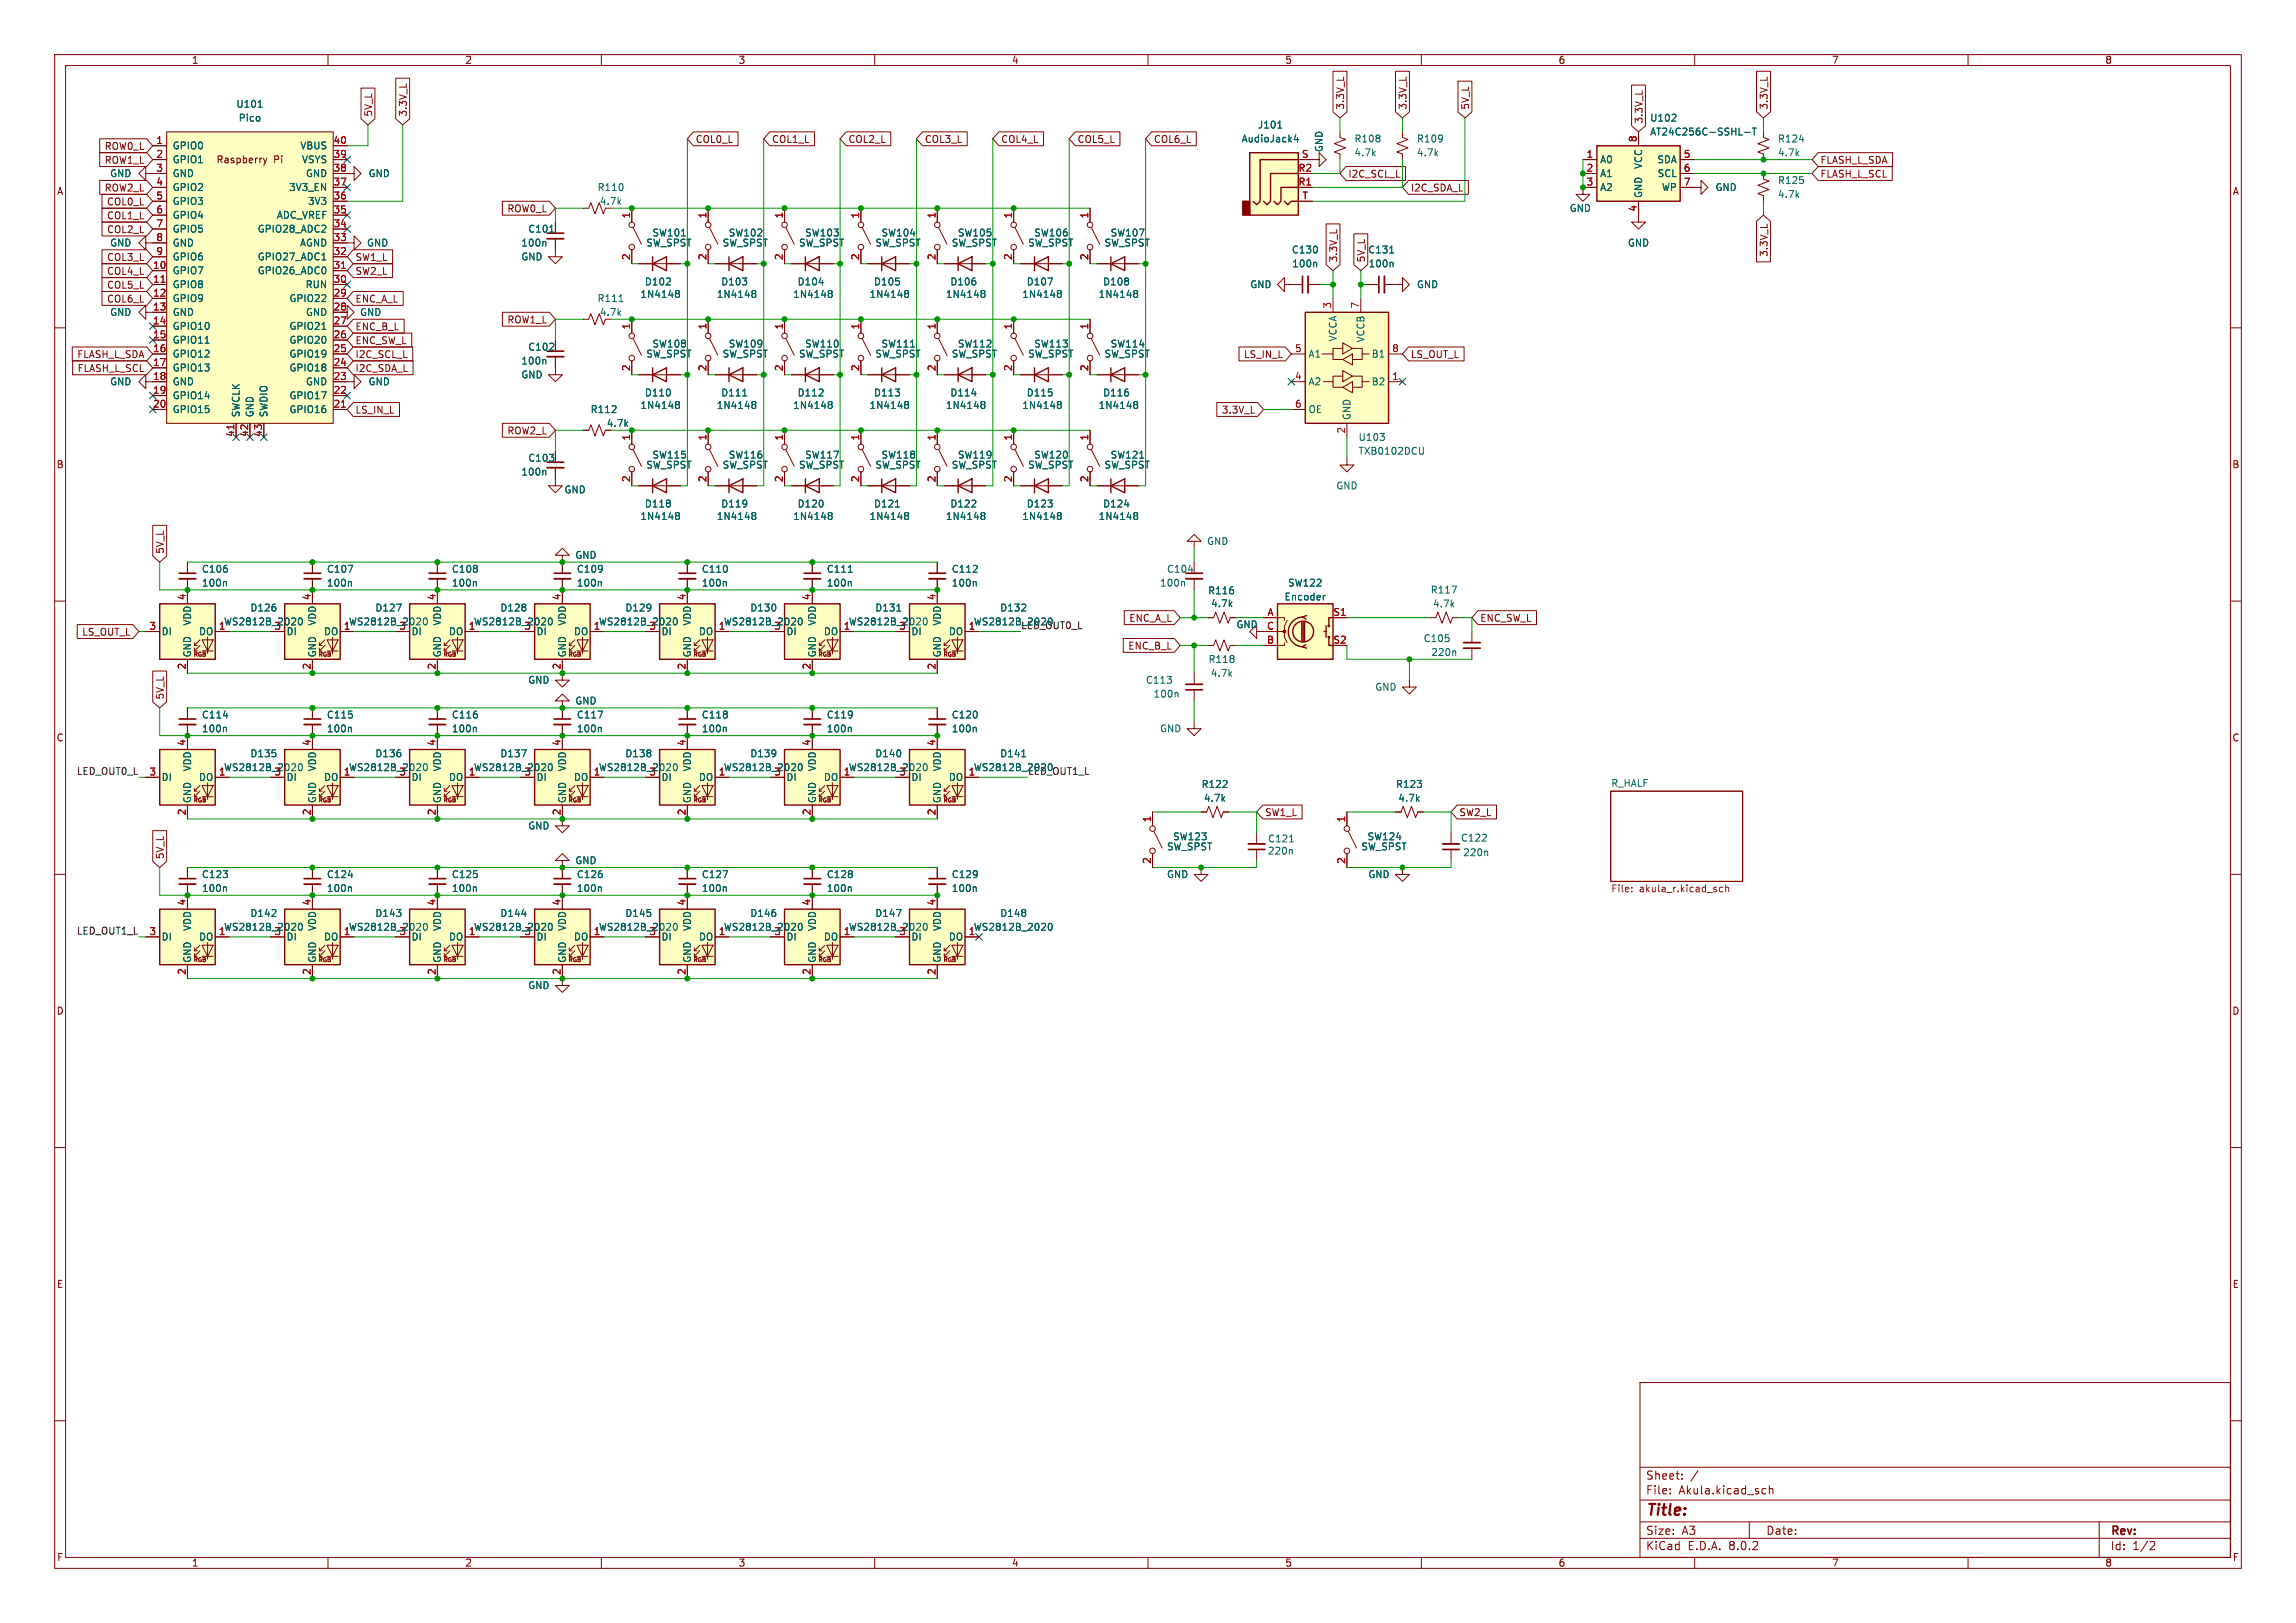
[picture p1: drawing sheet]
<svg xmlns="http://www.w3.org/2000/svg" width="420mm" height="297mm" viewBox="0 0 420 297" stroke-linecap="round" stroke-linejoin="round" font-family="sans-serif">
<defs><g id="words">
<text font-size="2.8" fill="#840000" x="301" y="277.9">Title:</text>
<g font-size="2.1" fill="#840000">
<text x="301" y="273.7">File:</text>
<text x="301" y="271">Sheet:</text>
<text x="307.1" y="273.7">Akula.kicad_sch</text>
<text x="301" y="281.1">Size:</text>
<text x="307.6" y="281.1">A3</text>
<text x="323" y="281.1">Date:</text>
<text x="386" y="281.3">Rev:</text>
<text x="301" y="283.9">KiCad</text>
<text x="308.7" y="283.9">E.D.A.</text>
<text x="316.3" y="283.9">8.0.2</text>
<text x="386" y="283.9">Id:</text>
<text x="390.1" y="283.9">1/2</text>
</g>
<g font-size="1.8" fill="#840000">
<text x="35" y="11.9">1</text>
<text x="85" y="11.9">2</text>
<text x="135" y="11.9">3</text>
<text x="185" y="11.9">4</text>
<text x="235" y="11.9">5</text>
<text x="285" y="11.9">6</text>
<text x="335" y="11.9">7</text>
<text x="385" y="11.9">8</text>
<text x="68.3" y="21.4" transform="rotate(-90 68.3 21.4)">5V_L</text>
<text x="74.6" y="21.4" transform="rotate(-90 74.6 21.4)">3.3V_L</text>
<text x="246.1" y="20.2" transform="rotate(-90 246.1 20.2)">3.3V_L</text>
<text x="257.5" y="20.2" transform="rotate(-90 257.5 20.2)">3.3V_L</text>
<text x="268.9" y="20.2" transform="rotate(-90 268.9 20.2)">5V_L</text>
<text x="300.7" y="22.7" transform="rotate(-90 300.7 22.7)">3.3V_L</text>
<text x="323.5" y="20.2" transform="rotate(-90 323.5 20.2)">3.3V_L</text>
<text x="19.1" y="27.6">ROW0_L</text>
<text x="127.2" y="26.4">COL0_L</text>
<text x="141.1" y="26.4">COL1_L</text>
<text x="155.1" y="26.4">COL2_L</text>
<text x="169.1" y="26.4">COL3_L</text>
<text x="183" y="26.4">COL4_L</text>
<text x="197" y="26.4">COL5_L</text>
<text x="211" y="26.4">COL6_L</text>
<text x="10.3" y="35.9">A</text>
<text x="19.1" y="30.2">ROW1_L</text>
<text x="19.1" y="35.2">ROW2_L</text>
<text x="39.5" y="30.1">Raspberry</text>
<text x="50.1" y="30.1">Pi</text>
<text x="246.5" y="32.7">I2C_SCL_L</text>
<text x="258" y="35.2">I2C_SDA_L</text>
<text x="332.9" y="30.2">FLASH_L_SDA</text>
<text x="332.9" y="32.7">FLASH_L_SCL</text>
<text x="408.3" y="35.9">A</text>
<text x="19.5" y="40.3">COL1_L</text>
<text x="19.5" y="37.8">COL0_L</text>
<text x="92.7" y="39.1">ROW0_L</text>
<text x="19.5" y="47.9">COL3_L</text>
<text x="19.5" y="42.9">COL2_L</text>
<text x="64.9" y="47.9">SW1_L</text>
<text x="323.5" y="47.1" transform="rotate(-90 323.5 47.1)">3.3V_L</text>
<text x="19.5" y="53">COL5_L</text>
<text x="19.5" y="50.5">COL4_L</text>
<text x="64.9" y="50.5">SW2_L</text>
<text x="244.8" y="48.1" transform="rotate(-90 244.8 48.1)">3.3V_L</text>
<text x="249.9" y="48.1" transform="rotate(-90 249.9 48.1)">5V_L</text>
<text x="19.5" y="55.6">COL6_L</text>
<text x="64.9" y="55.6">ENC_A_L</text>
<text x="92.7" y="59.4">ROW1_L</text>
<text x="14" y="65.7">FLASH_L_SDA</text>
<text x="64.9" y="63.2">ENC_SW_L</text>
<text x="64.9" y="65.7">I2C_SCL_L</text>
<text x="64.9" y="60.6">ENC_B_L</text>
<text x="227.5" y="65.7">LS_IN_L</text>
<text x="258" y="65.7">LS_OUT_L</text>
<text x="14.1" y="68.3">FLASH_L_SCL</text>
<text x="64.9" y="68.3">I2C_SDA_L</text>
<text x="64.9" y="75.9">LS_IN_L</text>
<text x="223.4" y="75.9">3.3V_L</text>
<text x="92.7" y="79.7">ROW2_L</text>
<text x="110.9" y="78.3">4.7k</text>
<text x="10.3" y="85.9">B</text>
<text x="408.2" y="85.9">B</text>
<text x="30.2" y="101.4" transform="rotate(-90 30.2 101.4)">5V_L</text>
<text x="206.5" y="114">ENC_A_L</text>
<text x="270.7" y="114">ENC_SW_L</text>
<text x="14.9" y="116.5">LS_OUT_L</text>
<text x="206.3" y="119.1">ENC_B_L</text>
<text x="30.2" y="128.1" transform="rotate(-90 30.2 128.1)">5V_L</text>
<text x="10.3" y="135.9">C</text>
<text x="408.2" y="135.9">C</text>
<text x="231.3" y="149.5">SW1_L</text>
<text x="266.9" y="149.5">SW2_L</text>
<text x="30.2" y="157.3" transform="rotate(-90 30.2 157.3)">5V_L</text>
<text x="10.3" y="185.9">D</text>
<text x="408.2" y="185.9">D</text>
<text x="10.3" y="235.9">E</text>
<text x="408.3" y="235.9">E</text>
<text x="10.3" y="285.9">F</text>
<text x="35" y="286.9">1</text>
<text x="85" y="286.9">2</text>
<text x="135" y="286.9">3</text>
<text x="185" y="286.9">4</text>
<text x="235" y="286.9">5</text>
<text x="285" y="286.9">6</text>
<text x="335" y="286.9">7</text>
<text x="385" y="286.9">8</text>
<text x="408.3" y="285.9">F</text>
</g>
<g font-size="1.8" fill="#006464">
<text x="43.1" y="19.9">U101</text>
<text x="43.6" y="22.5">Pico</text>
<text x="230" y="23.7">J101</text>
<text x="301.7" y="22.5">U102</text>
<text x="31.5" y="27.5">GPIO0</text>
<text x="54.8" y="27.5">VBUS</text>
<text x="227" y="26.3">AudioJack4</text>
<text x="242.2" y="27.9" transform="rotate(-90 242.2 27.9)">GND</text>
<text x="247.7" y="26.3">R108</text>
<text x="247.7" y="28.8">4.7k</text>
<text x="259.1" y="26.3">R109</text>
<text x="259.1" y="28.8">4.7k</text>
<text x="301.7" y="25">AT24C256C-SSHL-T</text>
<text x="325.1" y="26.3">R124</text>
<text x="325.1" y="28.8">4.7k</text>
<text x="20" y="32.6">GND</text>
<text x="31.5" y="30.1">GPIO1</text>
<text x="31.5" y="32.6">GND</text>
<text x="31.5" y="35.2">GPIO2</text>
<text x="52.8" y="35.2">3V3_EN</text>
<text x="55.1" y="30.1">VSYS</text>
<text x="55.9" y="32.6">GND</text>
<text x="67.3" y="32.6">GND</text>
<text x="109.2" y="35.2">R110</text>
<text x="292.6" y="30.1">A0</text>
<text x="292.6" y="32.6">A1</text>
<text x="292.6" y="35.2">A2</text>
<text x="300.6" y="31" transform="rotate(-90 300.6 31)">VCC</text>
<text x="303.1" y="30.1">SDA</text>
<text x="303.1" y="32.6">SCL</text>
<text x="303.9" y="35.2">WP</text>
<text x="313.7" y="35.2">GND</text>
<text x="325.1" y="33.9">R125</text>
<text x="31.5" y="37.7">GPIO3</text>
<text x="31.5" y="40.2">GPIO4</text>
<text x="50.5" y="40.2">ADC_VREF</text>
<text x="56.2" y="37.7">3V3</text>
<text x="109.6" y="37.7">4.7k</text>
<text x="287" y="39">GND</text>
<text x="300.6" y="36.3" transform="rotate(-90 300.6 36.3)">GND</text>
<text x="325.1" y="36.4">4.7k</text>
<text x="20" y="45.3">GND</text>
<text x="31.5" y="42.8">GPIO5</text>
<text x="31.5" y="45.3">GND</text>
<text x="31.5" y="47.9">GPIO6</text>
<text x="47" y="47.9">GPIO27_ADC1</text>
<text x="47" y="42.8">GPIO28_ADC2</text>
<text x="54.8" y="45.3">AGND</text>
<text x="67" y="45.3">GND</text>
<text x="95.3" y="47.9">GND</text>
<text x="95.3" y="45.3">100n</text>
<text x="96.5" y="42.8">C101</text>
<text x="118.1" y="45.3">SW_SPST</text>
<text x="119.2" y="43.5">SW101</text>
<text x="132.1" y="45.3">SW_SPST</text>
<text x="133.2" y="43.5">SW102</text>
<text x="146.1" y="45.3">SW_SPST</text>
<text x="147.2" y="43.5">SW103</text>
<text x="160" y="45.3">SW_SPST</text>
<text x="161.1" y="43.5">SW104</text>
<text x="174" y="45.3">SW_SPST</text>
<text x="175.1" y="43.5">SW105</text>
<text x="188" y="45.3">SW_SPST</text>
<text x="189.1" y="43.5">SW106</text>
<text x="201.9" y="45.3">SW_SPST</text>
<text x="203.1" y="43.5">SW107</text>
<text x="236.2" y="46.6">C130</text>
<text x="250.2" y="46.6">C131</text>
<text x="297.7" y="45.3">GND</text>
<text x="31.5" y="50.4">GPIO7</text>
<text x="31.5" y="52.9">GPIO8</text>
<text x="47" y="50.4">GPIO26_ADC0</text>
<text x="55.8" y="52.9">RUN</text>
<text x="117.9" y="52.4">D102</text>
<text x="131.8" y="52.4">D103</text>
<text x="145.8" y="52.4">D104</text>
<text x="159.8" y="52.4">D105</text>
<text x="173.7" y="52.4">D106</text>
<text x="187.7" y="52.4">D107</text>
<text x="201.7" y="52.4">D108</text>
<text x="228.6" y="52.9">GND</text>
<text x="236.3" y="49.1">100n</text>
<text x="250.2" y="49.1">100n</text>
<text x="259.1" y="52.9">GND</text>
<text x="20" y="58">GND</text>
<text x="31.5" y="55.5">GPIO9</text>
<text x="31.5" y="58">GND</text>
<text x="52.8" y="55.5">GPIO22</text>
<text x="55.9" y="58">GND</text>
<text x="65.8" y="58">GND</text>
<text x="109.2" y="55.5">R111</text>
<text x="109.6" y="58">4.7k</text>
<text x="117" y="54.7">1N4148</text>
<text x="131" y="54.7">1N4148</text>
<text x="145" y="54.7">1N4148</text>
<text x="159" y="54.7">1N4148</text>
<text x="172.9" y="54.7">1N4148</text>
<text x="186.9" y="54.7">1N4148</text>
<text x="200.9" y="54.7">1N4148</text>
<text x="31.5" y="60.6">GPIO10</text>
<text x="31.5" y="63.1">GPIO11</text>
<text x="31.5" y="65.6">GPIO12</text>
<text x="52.8" y="65.6">GPIO19</text>
<text x="52.8" y="63.1">GPIO20</text>
<text x="52.8" y="60.6">GPIO21</text>
<text x="96.5" y="64.4">C102</text>
<text x="118.1" y="65.6">SW_SPST</text>
<text x="119.2" y="63.8">SW108</text>
<text x="132.1" y="65.6">SW_SPST</text>
<text x="133.2" y="63.8">SW109</text>
<text x="146.1" y="65.6">SW_SPST</text>
<text x="147.2" y="63.8">SW110</text>
<text x="160" y="65.6">SW_SPST</text>
<text x="161.1" y="63.8">SW111</text>
<text x="174" y="65.6">SW_SPST</text>
<text x="175.1" y="63.8">SW112</text>
<text x="188" y="65.6">SW_SPST</text>
<text x="189.1" y="63.8">SW113</text>
<text x="201.9" y="65.6">SW_SPST</text>
<text x="203.1" y="63.8">SW114</text>
<text x="239.3" y="65.6">A1</text>
<text x="244.7" y="62.6" transform="rotate(-90 244.7 62.6)">VCCA</text>
<text x="249.8" y="62.8" transform="rotate(-90 249.8 62.8)">VCCB</text>
<text x="250.8" y="65.6">B1</text>
<text x="20" y="70.7">GND</text>
<text x="31.5" y="68.2">GPIO13</text>
<text x="31.5" y="70.7">GND</text>
<text x="52.8" y="68.2">GPIO18</text>
<text x="55.9" y="70.7">GND</text>
<text x="67.3" y="70.7">GND</text>
<text x="95.3" y="66.9">100n</text>
<text x="95.3" y="69.4">GND</text>
<text x="239.3" y="70.7">A2</text>
<text x="250.8" y="70.7">B2</text>
<text x="31.5" y="73.3">GPIO14</text>
<text x="31.5" y="75.8">GPIO15</text>
<text x="44" y="76.5" transform="rotate(-90 44 76.5)">SWCLK</text>
<text x="46.6" y="76.5" transform="rotate(-90 46.6 76.5)">GND</text>
<text x="49.1" y="76.5" transform="rotate(-90 49.1 76.5)">SWDIO</text>
<text x="52.8" y="75.8">GPIO16</text>
<text x="52.8" y="73.3">GPIO17</text>
<text x="107.9" y="75.8">R112</text>
<text x="117" y="75">1N4148</text>
<text x="117.9" y="72.7">D110</text>
<text x="131" y="75">1N4148</text>
<text x="131.8" y="72.7">D111</text>
<text x="145" y="75">1N4148</text>
<text x="145.8" y="72.7">D112</text>
<text x="159" y="75">1N4148</text>
<text x="159.8" y="72.7">D113</text>
<text x="172.9" y="75">1N4148</text>
<text x="173.7" y="72.7">D114</text>
<text x="186.9" y="75">1N4148</text>
<text x="187.7" y="72.7">D115</text>
<text x="200.9" y="75">1N4148</text>
<text x="201.7" y="72.7">D116</text>
<text x="239.3" y="75.8">OE</text>
<text x="247.2" y="77" transform="rotate(-90 247.2 77)">GND</text>
<text x="248.4" y="80.9">U103</text>
<text x="248.4" y="83.4">TXB0102DCU</text>
<text x="95.3" y="87.2">100n</text>
<text x="96.5" y="84.7">C103</text>
<text x="118.1" y="86">SW_SPST</text>
<text x="119.2" y="84.1">SW115</text>
<text x="132.1" y="86">SW_SPST</text>
<text x="133.2" y="84.1">SW116</text>
<text x="146.1" y="86">SW_SPST</text>
<text x="147.2" y="84.1">SW117</text>
<text x="160" y="86">SW_SPST</text>
<text x="161.1" y="84.1">SW118</text>
<text x="174" y="86">SW_SPST</text>
<text x="175.1" y="84.1">SW119</text>
<text x="188" y="86">SW_SPST</text>
<text x="189.1" y="84.1">SW120</text>
<text x="201.9" y="86">SW_SPST</text>
<text x="203.1" y="84.1">SW121</text>
<text x="244.3" y="89.8">GND</text>
<text x="103.2" y="90.5">GND</text>
<text x="117" y="95.4">1N4148</text>
<text x="117.9" y="93.1">D118</text>
<text x="131" y="95.4">1N4148</text>
<text x="131.8" y="93.1">D119</text>
<text x="145" y="95.4">1N4148</text>
<text x="145.8" y="93.1">D120</text>
<text x="159" y="95.4">1N4148</text>
<text x="159.8" y="93.1">D121</text>
<text x="172.9" y="95.4">1N4148</text>
<text x="173.7" y="93.1">D122</text>
<text x="186.9" y="95.4">1N4148</text>
<text x="187.7" y="93.1">D123</text>
<text x="200.9" y="95.4">1N4148</text>
<text x="201.7" y="93.1">D124</text>
<text x="220.7" y="99.9">GND</text>
<text x="36.8" y="105">C106</text>
<text x="36.8" y="107.5">100n</text>
<text x="59.7" y="105">C107</text>
<text x="59.7" y="107.5">100n</text>
<text x="82.6" y="105">C108</text>
<text x="82.6" y="107.5">100n</text>
<text x="105.1" y="102.5">GND</text>
<text x="105.4" y="105">C109</text>
<text x="105.4" y="107.5">100n</text>
<text x="128.3" y="105">C110</text>
<text x="128.3" y="107.5">100n</text>
<text x="151.1" y="105">C111</text>
<text x="151.1" y="107.5">100n</text>
<text x="174" y="105">C112</text>
<text x="174" y="107.5">100n</text>
<text x="212.1" y="107.5">100n</text>
<text x="213.4" y="105">C104</text>
<text x="235.5" y="107.5">SW122</text>
<text x="45.7" y="112.1">D126</text>
<text x="68.6" y="112.1">D127</text>
<text x="91.4" y="112.1">D128</text>
<text x="114.3" y="112.1">D129</text>
<text x="137.1" y="112.1">D130</text>
<text x="160" y="112.1">D131</text>
<text x="182.9" y="112.1">D132</text>
<text x="220.9" y="109">R116</text>
<text x="221.4" y="111.3">4.7k</text>
<text x="234.9" y="110.1">Encoder</text>
<text x="261.6" y="108.8">R117</text>
<text x="262" y="111.4">4.7k</text>
<text x="29.5" y="116.4">DI</text>
<text x="35.2" y="114.6" transform="rotate(-90 35.2 114.6)">VDD</text>
<text x="36.3" y="116.4">DO</text>
<text x="40.9" y="114.6">WS2812B_2020</text>
<text x="50.1" y="115.3">3</text>
<text x="52.3" y="116.4">DI</text>
<text x="58" y="114.6" transform="rotate(-90 58 114.6)">VDD</text>
<text x="59.2" y="116.4">DO</text>
<text x="63.7" y="114.6">WS2812B_2020</text>
<text x="73" y="115.3">3</text>
<text x="75.2" y="116.4">DI</text>
<text x="80.9" y="114.6" transform="rotate(-90 80.9 114.6)">VDD</text>
<text x="82" y="116.4">DO</text>
<text x="86.6" y="114.6">WS2812B_2020</text>
<text x="95.8" y="115.3">3</text>
<text x="98" y="116.4">DI</text>
<text x="103.7" y="114.6" transform="rotate(-90 103.7 114.6)">VDD</text>
<text x="104.9" y="116.4">DO</text>
<text x="109.5" y="114.6">WS2812B_2020</text>
<text x="118.7" y="115.3">3</text>
<text x="120.9" y="116.4">DI</text>
<text x="126.6" y="114.6" transform="rotate(-90 126.6 114.6)">VDD</text>
<text x="127.8" y="116.4">DO</text>
<text x="132.3" y="114.6">WS2812B_2020</text>
<text x="141.5" y="115.3">3</text>
<text x="143.8" y="116.4">DI</text>
<text x="149.5" y="114.6" transform="rotate(-90 149.5 114.6)">VDD</text>
<text x="150.6" y="116.4">DO</text>
<text x="155.2" y="114.6">WS2812B_2020</text>
<text x="164.4" y="115.3">3</text>
<text x="166.6" y="116.4">DI</text>
<text x="172.3" y="114.6" transform="rotate(-90 172.3 114.6)">VDD</text>
<text x="173.5" y="116.4">DO</text>
<text x="178" y="114.6">WS2812B_2020</text>
<text x="186.7" y="115.2">LED_OUT0_L</text>
<text x="226.1" y="115.2">GND</text>
<text x="260.3" y="117.7">C105</text>
<text x="35.2" y="120.4" transform="rotate(-90 35.2 120.4)">GND</text>
<text x="58" y="120.4" transform="rotate(-90 58 120.4)">GND</text>
<text x="80.9" y="120.4" transform="rotate(-90 80.9 120.4)">GND</text>
<text x="96.5" y="125.3">GND</text>
<text x="103.7" y="120.4" transform="rotate(-90 103.7 120.4)">GND</text>
<text x="126.6" y="120.4" transform="rotate(-90 126.6 120.4)">GND</text>
<text x="149.5" y="120.4" transform="rotate(-90 149.5 120.4)">GND</text>
<text x="172.3" y="120.4" transform="rotate(-90 172.3 120.4)">GND</text>
<text x="209.5" y="125.3">C113</text>
<text x="221" y="121.5">R118</text>
<text x="221.4" y="124.1">4.7k</text>
<text x="261.7" y="120.2">220n</text>
<text x="36.8" y="131.7">C114</text>
<text x="59.7" y="131.7">C115</text>
<text x="82.6" y="131.7">C116</text>
<text x="105.1" y="129.1">GND</text>
<text x="105.4" y="131.7">C117</text>
<text x="128.3" y="131.7">C118</text>
<text x="151.1" y="131.7">C119</text>
<text x="174" y="131.7">C120</text>
<text x="210.9" y="127.9">100n</text>
<text x="251.5" y="126.6">GND</text>
<text x="36.8" y="134.2">100n</text>
<text x="59.7" y="134.2">100n</text>
<text x="82.6" y="134.2">100n</text>
<text x="105.4" y="134.2">100n</text>
<text x="128.3" y="134.2">100n</text>
<text x="151.1" y="134.2">100n</text>
<text x="174" y="134.2">100n</text>
<text x="212.1" y="134.2">GND</text>
<text x="29.5" y="143.1">DI</text>
<text x="35.2" y="141.2" transform="rotate(-90 35.2 141.2)">VDD</text>
<text x="36.3" y="143.1">DO</text>
<text x="40.9" y="141.3">WS2812B_2020</text>
<text x="45.7" y="138.8">D135</text>
<text x="52.3" y="143.1">DI</text>
<text x="58" y="141.2" transform="rotate(-90 58 141.2)">VDD</text>
<text x="59.2" y="143.1">DO</text>
<text x="63.7" y="141.3">WS2812B_2020</text>
<text x="68.6" y="138.8">D136</text>
<text x="73" y="142">3</text>
<text x="75.2" y="143.1">DI</text>
<text x="80.9" y="141.2" transform="rotate(-90 80.9 141.2)">VDD</text>
<text x="82" y="143.1">DO</text>
<text x="86.6" y="141.3">WS2812B_2020</text>
<text x="91.4" y="138.8">D137</text>
<text x="95.8" y="142">3</text>
<text x="98" y="143.1">DI</text>
<text x="103.7" y="141.2" transform="rotate(-90 103.7 141.2)">VDD</text>
<text x="104.9" y="143.1">DO</text>
<text x="109.5" y="141.3">WS2812B_2020</text>
<text x="114.3" y="138.8">D138</text>
<text x="118.7" y="142">3</text>
<text x="120.9" y="143.1">DI</text>
<text x="126.6" y="141.2" transform="rotate(-90 126.6 141.2)">VDD</text>
<text x="127.8" y="143.1">DO</text>
<text x="132.3" y="141.3">WS2812B_2020</text>
<text x="137.1" y="138.8">D139</text>
<text x="143.8" y="143.1">DI</text>
<text x="149.5" y="141.2" transform="rotate(-90 149.5 141.2)">VDD</text>
<text x="150.6" y="143.1">DO</text>
<text x="155.2" y="141.3">WS2812B_2020</text>
<text x="160" y="138.8">D140</text>
<text x="164.4" y="142">3</text>
<text x="166.6" y="143.1">DI</text>
<text x="172.3" y="141.2" transform="rotate(-90 172.3 141.2)">VDD</text>
<text x="173.5" y="143.1">DO</text>
<text x="178" y="141.3">WS2812B_2020</text>
<text x="182.9" y="138.8">D141</text>
<text x="188" y="141.9">LED_OUT1_L</text>
<text x="35.2" y="147.1" transform="rotate(-90 35.2 147.1)">GND</text>
<text x="58" y="147.1" transform="rotate(-90 58 147.1)">GND</text>
<text x="80.9" y="147.1" transform="rotate(-90 80.9 147.1)">GND</text>
<text x="103.7" y="147.1" transform="rotate(-90 103.7 147.1)">GND</text>
<text x="126.6" y="147.1" transform="rotate(-90 126.6 147.1)">GND</text>
<text x="149.5" y="147.1" transform="rotate(-90 149.5 147.1)">GND</text>
<text x="172.3" y="147.1" transform="rotate(-90 172.3 147.1)">GND</text>
<text x="219.7" y="144.4">R122</text>
<text x="220.1" y="146.9">4.7k</text>
<text x="255.3" y="144.4">R123</text>
<text x="255.7" y="146.9">4.7k</text>
<text x="294.6" y="144.1">R_HALF</text>
<text x="96.5" y="152">GND</text>
<text x="213.4" y="155.8">SW_SPST</text>
<text x="214.5" y="154">SW123</text>
<text x="231.9" y="154.4">C121</text>
<text x="248.9" y="155.8">SW_SPST</text>
<text x="250" y="154">SW124</text>
<text x="267.1" y="154.2">C122</text>
<text x="36.8" y="160.9">C123</text>
<text x="59.7" y="160.9">C124</text>
<text x="82.6" y="160.9">C125</text>
<text x="105.1" y="158.3">GND</text>
<text x="105.4" y="160.9">C126</text>
<text x="128.3" y="160.9">C127</text>
<text x="151.1" y="160.9">C128</text>
<text x="174" y="160.9">C129</text>
<text x="213.4" y="160.9">GND</text>
<text x="231.8" y="156.6">220n</text>
<text x="250.2" y="160.9">GND</text>
<text x="267.6" y="156.9">220n</text>
<text x="36.8" y="163.4">100n</text>
<text x="45.7" y="168">D142</text>
<text x="59.7" y="163.4">100n</text>
<text x="68.6" y="168">D143</text>
<text x="82.6" y="163.4">100n</text>
<text x="91.4" y="168">D144</text>
<text x="105.4" y="163.4">100n</text>
<text x="114.3" y="168">D145</text>
<text x="128.3" y="163.4">100n</text>
<text x="137.1" y="168">D146</text>
<text x="151.1" y="163.4">100n</text>
<text x="160" y="168">D147</text>
<text x="174" y="163.4">100n</text>
<text x="182.9" y="168">D148</text>
<text x="29.5" y="172.3">DI</text>
<text x="35.2" y="170.5" transform="rotate(-90 35.2 170.5)">VDD</text>
<text x="36.3" y="172.3">DO</text>
<text x="40.9" y="170.5">WS2812B_2020</text>
<text x="50.1" y="171.2">3</text>
<text x="52.3" y="172.3">DI</text>
<text x="58" y="170.5" transform="rotate(-90 58 170.5)">VDD</text>
<text x="59.2" y="172.3">DO</text>
<text x="63.7" y="170.5">WS2812B_2020</text>
<text x="73" y="171.2">3</text>
<text x="75.2" y="172.3">DI</text>
<text x="80.9" y="170.5" transform="rotate(-90 80.9 170.5)">VDD</text>
<text x="82" y="172.3">DO</text>
<text x="86.6" y="170.5">WS2812B_2020</text>
<text x="95.8" y="171.2">3</text>
<text x="98" y="172.3">DI</text>
<text x="103.7" y="170.5" transform="rotate(-90 103.7 170.5)">VDD</text>
<text x="104.9" y="172.3">DO</text>
<text x="109.5" y="170.5">WS2812B_2020</text>
<text x="118.7" y="171.2">3</text>
<text x="120.9" y="172.3">DI</text>
<text x="126.6" y="170.5" transform="rotate(-90 126.6 170.5)">VDD</text>
<text x="127.8" y="172.3">DO</text>
<text x="132.3" y="170.5">WS2812B_2020</text>
<text x="141.5" y="171.2">3</text>
<text x="143.8" y="172.3">DI</text>
<text x="149.5" y="170.5" transform="rotate(-90 149.5 170.5)">VDD</text>
<text x="150.6" y="172.3">DO</text>
<text x="155.2" y="170.5">WS2812B_2020</text>
<text x="166.6" y="172.3">DI</text>
<text x="172.3" y="170.5" transform="rotate(-90 172.3 170.5)">VDD</text>
<text x="173.5" y="172.3">DO</text>
<text x="178" y="170.5">WS2812B_2020</text>
<text x="35.2" y="176.3" transform="rotate(-90 35.2 176.3)">GND</text>
<text x="58" y="176.3" transform="rotate(-90 58 176.3)">GND</text>
<text x="80.9" y="176.3" transform="rotate(-90 80.9 176.3)">GND</text>
<text x="103.7" y="176.3" transform="rotate(-90 103.7 176.3)">GND</text>
<text x="126.6" y="176.3" transform="rotate(-90 126.6 176.3)">GND</text>
<text x="149.5" y="176.3" transform="rotate(-90 149.5 176.3)">GND</text>
<text x="172.3" y="176.3" transform="rotate(-90 172.3 176.3)">GND</text>
<text x="96.5" y="181.2">GND</text>
</g>
<g font-size="1.8" fill="#a90000">
<text x="28.5" y="26.4">1</text>
<text x="28.5" y="29">2</text>
<text x="60.9" y="29">39</text>
<text x="60.9" y="26.4">40</text>
<text x="238.1" y="29">S</text>
<text x="290.1" y="29">1</text>
<text x="299.5" y="26.1" transform="rotate(-90 299.5 26.1)">8</text>
<text x="307.9" y="29">5</text>
<text x="28.5" y="31.5">3</text>
<text x="28.5" y="34">4</text>
<text x="60.9" y="34">37</text>
<text x="60.9" y="31.5">38</text>
<text x="237.4" y="34">R1</text>
<text x="237.4" y="31.5">R2</text>
<text x="290.1" y="31.5">2</text>
<text x="290.1" y="34">3</text>
<text x="307.9" y="31.5">6</text>
<text x="307.9" y="34">7</text>
<text x="28.5" y="36.6">5</text>
<text x="28.5" y="39.1">6</text>
<text x="28.5" y="41.7">7</text>
<text x="60.9" y="41.7">34</text>
<text x="60.9" y="39.1">35</text>
<text x="60.9" y="36.6">36</text>
<text x="115.3" y="40.1" transform="rotate(-90 115.3 40.1)">1</text>
<text x="129.3" y="40.1" transform="rotate(-90 129.3 40.1)">1</text>
<text x="143.3" y="40.1" transform="rotate(-90 143.3 40.1)">1</text>
<text x="157.2" y="40.1" transform="rotate(-90 157.2 40.1)">1</text>
<text x="171.2" y="40.1" transform="rotate(-90 171.2 40.1)">1</text>
<text x="185.2" y="40.1" transform="rotate(-90 185.2 40.1)">1</text>
<text x="199.1" y="40.1" transform="rotate(-90 199.1 40.1)">1</text>
<text x="238.2" y="36.6">T</text>
<text x="299.5" y="38.8" transform="rotate(-90 299.5 38.8)">4</text>
<text x="28.5" y="44.2">8</text>
<text x="28.5" y="46.7">9</text>
<text x="60.9" y="46.7">32</text>
<text x="60.9" y="44.2">33</text>
<text x="115.3" y="47.7" transform="rotate(-90 115.3 47.7)">2</text>
<text x="129.3" y="47.7" transform="rotate(-90 129.3 47.7)">2</text>
<text x="143.3" y="47.7" transform="rotate(-90 143.3 47.7)">2</text>
<text x="157.2" y="47.7" transform="rotate(-90 157.2 47.7)">2</text>
<text x="171.2" y="47.7" transform="rotate(-90 171.2 47.7)">2</text>
<text x="185.2" y="47.7" transform="rotate(-90 185.2 47.7)">2</text>
<text x="199.1" y="47.7" transform="rotate(-90 199.1 47.7)">2</text>
<text x="27.9" y="49.3">10</text>
<text x="27.9" y="51.8">11</text>
<text x="60.9" y="51.8">30</text>
<text x="60.9" y="49.3">31</text>
<text x="27.9" y="54.4">12</text>
<text x="27.9" y="56.9">13</text>
<text x="27.9" y="59.4">14</text>
<text x="60.9" y="59.4">27</text>
<text x="60.9" y="56.9">28</text>
<text x="60.9" y="54.4">29</text>
<text x="243.6" y="56.6" transform="rotate(-90 243.6 56.6)">3</text>
<text x="248.7" y="56.6" transform="rotate(-90 248.7 56.6)">7</text>
<text x="27.9" y="62">15</text>
<text x="27.9" y="64.5">16</text>
<text x="60.9" y="64.5">25</text>
<text x="60.9" y="62">26</text>
<text x="115.3" y="60.4" transform="rotate(-90 115.3 60.4)">1</text>
<text x="129.3" y="60.4" transform="rotate(-90 129.3 60.4)">1</text>
<text x="143.3" y="60.4" transform="rotate(-90 143.3 60.4)">1</text>
<text x="157.2" y="60.4" transform="rotate(-90 157.2 60.4)">1</text>
<text x="171.2" y="60.4" transform="rotate(-90 171.2 60.4)">1</text>
<text x="185.2" y="60.4" transform="rotate(-90 185.2 60.4)">1</text>
<text x="199.1" y="60.4" transform="rotate(-90 199.1 60.4)">1</text>
<text x="236.8" y="64.5">5</text>
<text x="254.6" y="64.5">8</text>
<text x="27.9" y="67.1">17</text>
<text x="27.9" y="69.6">18</text>
<text x="60.9" y="69.6">23</text>
<text x="60.9" y="67.1">24</text>
<text x="115.3" y="68" transform="rotate(-90 115.3 68)">2</text>
<text x="129.3" y="68" transform="rotate(-90 129.3 68)">2</text>
<text x="143.3" y="68" transform="rotate(-90 143.3 68)">2</text>
<text x="157.2" y="68" transform="rotate(-90 157.2 68)">2</text>
<text x="171.2" y="68" transform="rotate(-90 171.2 68)">2</text>
<text x="185.2" y="68" transform="rotate(-90 185.2 68)">2</text>
<text x="199.1" y="68" transform="rotate(-90 199.1 68)">2</text>
<text x="236.8" y="69.6">4</text>
<text x="254.6" y="69.6">1</text>
<text x="27.9" y="72.1">19</text>
<text x="27.9" y="74.7">20</text>
<text x="60.9" y="74.7">21</text>
<text x="60.9" y="72.1">22</text>
<text x="236.8" y="74.7">6</text>
<text x="42.9" y="80.1" transform="rotate(-90 42.9 80.1)">41</text>
<text x="45.5" y="80.1" transform="rotate(-90 45.5 80.1)">42</text>
<text x="48" y="80.1" transform="rotate(-90 48 80.1)">43</text>
<text x="115.3" y="80.7" transform="rotate(-90 115.3 80.7)">1</text>
<text x="129.3" y="80.7" transform="rotate(-90 129.3 80.7)">1</text>
<text x="143.3" y="80.7" transform="rotate(-90 143.3 80.7)">1</text>
<text x="157.2" y="80.7" transform="rotate(-90 157.2 80.7)">1</text>
<text x="171.2" y="80.7" transform="rotate(-90 171.2 80.7)">1</text>
<text x="185.2" y="80.7" transform="rotate(-90 185.2 80.7)">1</text>
<text x="199.1" y="80.7" transform="rotate(-90 199.1 80.7)">1</text>
<text x="246.1" y="79.4" transform="rotate(-90 246.1 79.4)">2</text>
<text x="115.3" y="88.3" transform="rotate(-90 115.3 88.3)">2</text>
<text x="129.3" y="88.3" transform="rotate(-90 129.3 88.3)">2</text>
<text x="143.3" y="88.3" transform="rotate(-90 143.3 88.3)">2</text>
<text x="157.2" y="88.3" transform="rotate(-90 157.2 88.3)">2</text>
<text x="171.2" y="88.3" transform="rotate(-90 171.2 88.3)">2</text>
<text x="185.2" y="88.3" transform="rotate(-90 185.2 88.3)">2</text>
<text x="199.1" y="88.3" transform="rotate(-90 199.1 88.3)">2</text>
<text x="34" y="109.9" transform="rotate(-90 34 109.9)">4</text>
<text x="56.9" y="109.9" transform="rotate(-90 56.9 109.9)">4</text>
<text x="79.8" y="109.9" transform="rotate(-90 79.8 109.9)">4</text>
<text x="102.6" y="109.9" transform="rotate(-90 102.6 109.9)">4</text>
<text x="125.5" y="109.9" transform="rotate(-90 125.5 109.9)">4</text>
<text x="148.3" y="109.9" transform="rotate(-90 148.3 109.9)">4</text>
<text x="171.2" y="109.9" transform="rotate(-90 171.2 109.9)">4</text>
<text x="231.8" y="112.8">A</text>
<text x="243.8" y="112.8">S1</text>
<text x="27.2" y="115.3">3</text>
<text x="39.9" y="115.3">1</text>
<text x="62.8" y="115.3">1</text>
<text x="85.7" y="115.3">1</text>
<text x="108.5" y="115.3">1</text>
<text x="131.4" y="115.3">1</text>
<text x="154.2" y="115.3">1</text>
<text x="177.1" y="115.3">1</text>
<text x="231.7" y="117.9">B</text>
<text x="231.7" y="115.3">C</text>
<text x="243.8" y="117.9">S2</text>
<text x="34" y="122.6" transform="rotate(-90 34 122.6)">2</text>
<text x="56.9" y="122.6" transform="rotate(-90 56.9 122.6)">2</text>
<text x="79.8" y="122.6" transform="rotate(-90 79.8 122.6)">2</text>
<text x="102.6" y="122.6" transform="rotate(-90 102.6 122.6)">2</text>
<text x="125.5" y="122.6" transform="rotate(-90 125.5 122.6)">2</text>
<text x="148.3" y="122.6" transform="rotate(-90 148.3 122.6)">2</text>
<text x="171.2" y="122.6" transform="rotate(-90 171.2 122.6)">2</text>
<text x="34" y="136.6" transform="rotate(-90 34 136.6)">4</text>
<text x="56.9" y="136.6" transform="rotate(-90 56.9 136.6)">4</text>
<text x="79.8" y="136.6" transform="rotate(-90 79.8 136.6)">4</text>
<text x="102.6" y="136.6" transform="rotate(-90 102.6 136.6)">4</text>
<text x="125.5" y="136.6" transform="rotate(-90 125.5 136.6)">4</text>
<text x="148.3" y="136.6" transform="rotate(-90 148.3 136.6)">4</text>
<text x="171.2" y="136.6" transform="rotate(-90 171.2 136.6)">4</text>
<text x="27.2" y="142">3</text>
<text x="39.9" y="142">1</text>
<text x="50.1" y="142">3</text>
<text x="62.8" y="142">1</text>
<text x="85.7" y="142">1</text>
<text x="108.5" y="142">1</text>
<text x="131.4" y="142">1</text>
<text x="141.5" y="142">3</text>
<text x="154.2" y="142">1</text>
<text x="177.1" y="142">1</text>
<text x="34" y="149.3" transform="rotate(-90 34 149.3)">2</text>
<text x="56.9" y="149.3" transform="rotate(-90 56.9 149.3)">2</text>
<text x="79.8" y="149.3" transform="rotate(-90 79.8 149.3)">2</text>
<text x="102.6" y="149.3" transform="rotate(-90 102.6 149.3)">2</text>
<text x="125.5" y="149.3" transform="rotate(-90 125.5 149.3)">2</text>
<text x="148.3" y="149.3" transform="rotate(-90 148.3 149.3)">2</text>
<text x="171.2" y="149.3" transform="rotate(-90 171.2 149.3)">2</text>
<text x="210.6" y="150.6" transform="rotate(-90 210.6 150.6)">1</text>
<text x="246.1" y="150.6" transform="rotate(-90 246.1 150.6)">1</text>
<text x="210.6" y="158.2" transform="rotate(-90 210.6 158.2)">2</text>
<text x="246.1" y="158.2" transform="rotate(-90 246.1 158.2)">2</text>
<text x="34" y="165.8" transform="rotate(-90 34 165.8)">4</text>
<text x="56.9" y="165.8" transform="rotate(-90 56.9 165.8)">4</text>
<text x="79.8" y="165.8" transform="rotate(-90 79.8 165.8)">4</text>
<text x="102.6" y="165.8" transform="rotate(-90 102.6 165.8)">4</text>
<text x="125.5" y="165.8" transform="rotate(-90 125.5 165.8)">4</text>
<text x="148.3" y="165.8" transform="rotate(-90 148.3 165.8)">4</text>
<text x="171.2" y="165.8" transform="rotate(-90 171.2 165.8)">4</text>
<text x="27.2" y="171.2">3</text>
<text x="39.9" y="171.2">1</text>
<text x="62.8" y="171.2">1</text>
<text x="85.7" y="171.2">1</text>
<text x="108.5" y="171.2">1</text>
<text x="131.4" y="171.2">1</text>
<text x="154.2" y="171.2">1</text>
<text x="164.4" y="171.2">3</text>
<text x="177.1" y="171.2">1</text>
<text x="34" y="178.5" transform="rotate(-90 34 178.5)">2</text>
<text x="56.9" y="178.5" transform="rotate(-90 56.9 178.5)">2</text>
<text x="79.8" y="178.5" transform="rotate(-90 79.8 178.5)">2</text>
<text x="102.6" y="178.5" transform="rotate(-90 102.6 178.5)">2</text>
<text x="125.5" y="178.5" transform="rotate(-90 125.5 178.5)">2</text>
<text x="148.3" y="178.5" transform="rotate(-90 148.3 178.5)">2</text>
<text x="171.2" y="178.5" transform="rotate(-90 171.2 178.5)">2</text>
</g>
<g font-size="1.8" fill="#0f0f0f">
<text x="13.9" y="141.9">LED_OUT0_L</text>
<text x="13.9" y="171.1">LED_OUT1_L</text>
</g>
<g font-size="1.8" fill="#725600">
<text x="294.6" y="163.6">File:</text>
<text x="299.9" y="163.6">akula_r.kicad_sch</text>
</g>
<g font-size="1.1" fill="#840000">
<text x="35.3" y="120.4">RGB</text>
<text x="58.1" y="120.4">RGB</text>
<text x="81" y="120.4">RGB</text>
<text x="103.9" y="120.4">RGB</text>
<text x="126.7" y="120.4">RGB</text>
<text x="149.6" y="120.4">RGB</text>
<text x="172.4" y="120.4">RGB</text>
<text x="35.3" y="147">RGB</text>
<text x="58.1" y="147">RGB</text>
<text x="81" y="147">RGB</text>
<text x="103.9" y="147">RGB</text>
<text x="126.7" y="147">RGB</text>
<text x="149.6" y="147">RGB</text>
<text x="172.4" y="147">RGB</text>
<text x="35.3" y="176.3">RGB</text>
<text x="58.1" y="176.3">RGB</text>
<text x="81" y="176.3">RGB</text>
<text x="103.9" y="176.3">RGB</text>
<text x="126.7" y="176.3">RGB</text>
<text x="149.6" y="176.3">RGB</text>
<text x="172.4" y="176.3">RGB</text>
</g>
</g></defs>
<g fill="none" stroke="#840000" stroke-width=".18">
<path d="M10 10h400v277h-400zM12 12h396v273h-396zM60 10v2M110 10v2M160 10v2M210 10v2M260 10v2M310 10v2M360 10v2M10 60h2M408 60h2M171.4 78.7v2.6"/>
<path d="M171.4 86.4v2.5M171.7 82.3l1.5 3M10 110h2M171.4 102.9v2M171.4 105.9v2.1M408 110h2M148.6 129.5v2.1M148.6 132.6v2M171.4 129.5v2.1M171.4 132.6v2M10 160h2M294.6 144.8h24.2v16.5h-24.2z"/>
<path d="M408 160h2M10 210h2M408 210h2M10 260h2M300 253h108v32h-108zM408 260h2M300 278.5h108M300 274.5h108M300 268.5h108M305.5 273.2v.2M305.5 272.5v.1M307.7 270.5v.2"/>
<path d="M307.7 269.8v.1M310.6 269.1l-1.3 1.9M320 278.5v3M322.6 272.4l.4 .1M323 273.3l-.4 .1M323.7 272.5l.2-.1 .3 .1 .1 .9M323.7 271.9v1.5M384 278.5v6.5M60 285v2M110 285v2M160 285v2M210 285v2"/>
<path d="M260 285v2M300 281.5h108M310 285v2M360 285v2M393.5 282.1l.5 .1 .2 .3-1 1.1h1"/>
<circle cx="171.5" cy="85.9" r=".51"/>
<circle cx="171.5" cy="81.8" r=".51"/>
</g>
<path d="M298.5 163.1v.1M298.5 162.4v.1M314.5 163l.3 .2 .3-.1M315.1 162.4h-.3l-.3 .2M315.7 162.5l.1-.1h.3l.1 .8M315.7 161.9v1.3" fill="none" stroke="#725600" stroke-width=".18"/>
<path d="M169.9 105.9h3.1M147.1 132.6h3M169.9 132.6h3.1" fill="none" stroke="#840000" stroke-width=".33"/>
<path d="M169.9 104.9h3.1M147.1 131.6h3M169.9 131.6h3.1" fill="none" stroke="#840000" stroke-width=".3"/>
<path d="M178.4 106.4l.2 .2v.7M155.5 133.1l.2 .2v.6M178.4 133.1l.2 .2v.6" fill="none" stroke="#006464" stroke-width=".18"/>
<path d="M143.5 110.5h10.2v10.2h-10.2z" fill="#ffffc2"/>
<g fill="none" stroke="#840000" stroke-width=".18">
<path d="M115.6 78.7v2.6M115.6 86.4v2.5M115.8 82.3l1.5 3M116.8 88.9h7.7M158.7 88.9h7.7M172.7 88.9h7.6M141 115.6h2.5M148.6 102.9v2M148.6 105.9v4.6M149.9 119.1h.5M149.9 118.1h.5M150.9 118.1l-1 1v-.5"/>
<path d="M150.9 117.1l-1 1v-.5M151.3 117.1h2l-1 2zM151.3 119.1h2M152.3 116.6v3M153.7 115.6h2.5M148.6 120.7v2.5"/>
<circle cx="115.6" cy="81.8" r=".51"/>
<circle cx="115.6" cy="85.9" r=".51"/>
</g>
<path d="M119.4 88.9l2.5-1.3v2.6zM119.4 87.6v2.6M161.3 88.9l2.5-1.3v2.6zM161.3 87.6v2.6M175.3 88.9l2.5-1.3v2.6zM175.3 87.6v2.6M143.5 110.5h10.2v10.2h-10.2z" fill="none" stroke="#840000" stroke-width=".25"/>
<g fill="none" stroke="#006464" stroke-width=".18">
<path d="M123.7 93.9l.3-.1 .2 .1 .1 .2-.3 .2M123.7 94.3h.1M123.8 94.3h.2M123.8 94.3l-.1 .1M124 94.3l.3 .3-.1 .3-.2 .2-.3-.1M163.8 92.8h.7M165.6 94.3h.1M165.6 93.9l.4-.1 .1 .1 .1 .2-.2 .2M165.7 94.3h.3M165.7 94.3l-.1 .1M166 94.3l.2 .3-.1 .3-.1 .2-.4-.1M179.6 93.9l.3-.1 .2 .1 .1 .2-.3 .2"/>
<path d="M179.6 94.3h.1M179.7 94.3h.2M179.7 94.3l-.1 .1M179.9 94.3l.3 .3-.1 .3-.2 .2-.3-.1M155.2 104.7h.7M155.5 106.4l.2 .2v.7M164 111.8h.8M169 113.2l.2-.1a.68 .68 0 0 1 .4 .6 .68 .68 0 0 1-.4 .7l-.3-.5z"/>
</g>
<path d="M147.1 105.9h3" fill="none" stroke="#840000" stroke-width=".33"/>
<path d="M147.1 104.9h3" fill="none" stroke="#840000" stroke-width=".3"/>
<path d="M120.6 110.5h10.2v10.2h-10.2z" fill="#ffffc2"/>
<g fill="none" stroke="#840000" stroke-width=".18">
<path d="M129.5 78.7v2.6M143.5 78.7v2.6M129.5 86.4v2.5M129.8 82.3l1.5 3M130.8 88.9h7.6M143.5 86.4v2.5M143.8 82.3l1.5 3M144.8 88.9h7.6M118.1 115.6h2.5M125.7 108v2.5M127 119.1h.5M127 118.1h.5"/>
<path d="M128 118.1l-1 1v-.5M128 117.1l-1 1v-.5M128.4 117.1h2l-1 2zM128.4 119.1h2M129.4 116.6v3M130.8 115.6h2.5M125.7 120.7v2.5"/>
<circle cx="129.5" cy="81.8" r=".51"/>
<circle cx="129.5" cy="85.9" r=".51"/>
<circle cx="143.5" cy="85.9" r=".51"/>
<circle cx="143.5" cy="81.8" r=".51"/>
</g>
<path d="M133.3 88.9l2.6-1.3v2.6zM133.3 87.6v2.6M147.3 88.9l2.6-1.3v2.6zM147.3 87.6v2.6M120.6 110.5h10.2v10.2h-10.2z" fill="none" stroke="#840000" stroke-width=".25"/>
<path d="M137.6 93.9l.4-.1 .2 .1 .1 .2-.3 .2M137.6 94.3h.2M137.8 94.3h.2M137.8 94.3l-.2 .1M138 94.3l.3 .3-.1 .3-.2 .2-.4-.1M151.6 94.3h.1M151.6 93.9l.4-.1 .2 .1v.2l-.2 .2M151.7 94.3h.3M151.7 94.3l-.1 .1M152 94.3l.2 .3v.3l-.2 .2-.4-.1M146.1 113.2l.2-.1a.68 .68 0 0 1 .5 .6 .68 .68 0 0 1-.5 .7l-.3-.5z" fill="none" stroke="#006464" stroke-width=".18"/>
<path d="M143.5 137.2h10.2v10.1h-10.2z" fill="#ffffc2"/>
<g fill="none" stroke="#840000" stroke-width=".18">
<path d="M144.8 48.3h7.6M157.5 58.4v2.6M158.7 48.3h7.7M171.4 58.4v2.6M172.7 48.3h7.6M144.8 68.6h7.6M157.5 66v2.6M157.5 78.7v2.6M157.7 62l1.6 3M158.7 68.6h7.7M171.4 66v2.6M171.7 62l1.5 3"/>
<path d="M172.7 68.6h7.6M157.5 86.4v2.5M157.7 82.3l1.6 3M148.6 134.6v2.6M141 142.2h2.5M148.6 147.3v2.6M149.9 145.8h.5M149.9 144.8h.5M150.9 144.8l-1 1v-.5M150.9 143.8l-1 1v-.5M151.3 143.8h2l-1 2zM151.3 145.8h2"/>
<path d="M152.3 143.3v3M153.7 142.2h2.5"/>
<circle cx="157.5" cy="65.5" r=".51"/>
<circle cx="157.5" cy="61.5" r=".51"/>
<circle cx="171.5" cy="65.5" r=".51"/>
<circle cx="171.5" cy="61.5" r=".51"/>
<circle cx="157.5" cy="85.9" r=".51"/>
<circle cx="157.5" cy="81.8" r=".51"/>
</g>
<g fill="none" stroke="#840000" stroke-width=".25">
<path d="M147.3 48.3l2.6-1.3v2.5zM147.3 47v2.5M161.3 48.3l2.5-1.3v2.5zM161.3 47v2.5M175.3 48.3l2.5-1.3v2.5zM175.3 47v2.5M147.3 68.6l2.6-1.3v2.6zM147.3 67.3v2.6M161.3 68.6l2.5-1.3v2.6zM161.3 67.3v2.6M175.3 68.6l2.5-1.3v2.6zM175.3 67.3v2.6"/>
<path d="M143.5 137.2h10.2v10.1h-10.2z"/>
</g>
<g fill="none" stroke="#006464" stroke-width=".18">
<path d="M149.8 51.7h.8M151.6 53.6l.1 .1M151.6 53.2h.4l.2 .1v.2l-.2 .2M151.7 53.7h.3M151.7 53.7l-.1 .1M152 53.7l.2 .2v.4l-.2 .1h-.4M165.6 53.2h.4l.1 .1 .1 .2-.2 .2M165.6 53.6l.1 .1M165.7 53.7h.3M165.7 53.7l-.1 .1M166 53.7l.2 .2-.1 .4-.1 .1h-.4M179.6 53.2h.3l.2 .1 .1 .2-.3 .2"/>
<path d="M179.6 53.6l.1 .1M179.7 53.7h.2M179.7 53.7l-.1 .1M179.9 53.7l.3 .2-.1 .4-.2 .1h-.3M151.6 73.5h.4l.2 .1v.2l-.2 .2M151.6 74h.1M151.7 74h.3M151.7 74l-.1 .1M152 74l.2 .3v.3l-.2 .1h-.4M165.6 73.5h.4l.1 .1 .1 .2-.2 .2M165.6 74h.1M165.7 74h.3"/>
<path d="M165.7 74l-.1 .1M166 74l.2 .3-.1 .3-.1 .1h-.4M166.6 63.5h.7M177.8 72h.8M179.6 73.5h.3l.2 .1 .1 .2-.3 .2M179.6 74h.1M179.7 74h.2M179.7 74l-.1 .1M179.9 74l.3 .3-.1 .3-.2 .1h-.3M169.1 139.8h.1a.68 .68 0 0 1 .4 .6 .68 .68 0 0 1-.4 .6 .84 .84 0 0 1-.1-1.2z"/>
</g>
<path d="M97.8 166.4h10.1v10.1h-10.1z" fill="#ffffc2"/>
<path d="M95.2 171.5h2.6M102.9 176.5v3.8h1.2l-1.2 1.3-1.3-1.3h1.3M102.9 163.8v2.6M104.1 175h.5M104.1 174h.5M105.2 174l-1.1 1v-.5M105.2 173l-1.1 1v-.5M105.5 173h2.1l-1 2zM105.5 175h2.1M106.6 172.5v3M107.9 171.5h2.6" fill="none" stroke="#840000" stroke-width=".18"/>
<path d="M97.8 166.4h10.1v10.1h-10.1z" fill="none" stroke="#840000" stroke-width=".25"/>
<path d="M123.3 169.1l.2-.1a.68 .68 0 0 1 .4 .6 .68 .68 0 0 1-.4 .6l-.3-.4z" fill="none" stroke="#006464" stroke-width=".18"/>
<path d="M97.8 137.2h10.1v10.1h-10.1z" fill="#ffffc2"/>
<g fill="none" stroke="#840000" stroke-width=".18">
<path d="M245.1 24.1v1l1 .4-2 .8 2 .8-2 .7 1 .4v1M309.9 34.3h1.2v-1.3l1.3 1.3-1.3 1.3v-1.3M322.6 31.8v1l1 .3-2 .8 2 .8-2 .7 1 .4v1M261.6 113h1l.4-1 .8 2 .7-2 .8 2 .4-1h1M269.2 115.6v2M269.2 118.6v2.1M102.9 134.6v2.6M95.2 142.2h2.6M102.9 147.3v2.6M104.1 145.8h.5M104.1 144.8h.5M105.2 144.8l-1.1 1v-.5"/>
<path d="M105.2 143.8l-1.1 1v-.5M105.5 143.8h2.1l-1 2zM105.5 145.8h2.1M106.6 143.3v3M107.9 142.2h2.6M210.8 148.6v2.5M210.8 156.2v2.6M211.1 152.1l1.5 3.1M219.7 148.6h1l.4-1 .8 2 .7-2 .8 2 .4-1h1M219.7 158.8v1.2h1.3l-1.3 1.3-1.3-1.3h1.3M229.9 152.4v2M229.9 155.4v2.1"/>
<path d="M246.4 148.6v2.5M246.4 156.2v2.6M246.6 152.1l1.6 3.1M255.3 148.6h1l.4-1 .7 2 .8-2 .8 2 .3-1h1M256.5 158.8v1.2h1.3l-1.3 1.3-1.2-1.3h1.2M265.4 152.4v2M265.4 155.4v2.1"/>
<circle cx="210.8" cy="155.7" r=".51"/>
<circle cx="210.8" cy="151.6" r=".51"/>
<circle cx="246.4" cy="151.6" r=".51"/>
<circle cx="246.4" cy="155.7" r=".51"/>
</g>
<path d="M97.8 137.2h10.1v10.1h-10.1z" fill="none" stroke="#840000" stroke-width=".25"/>
<path d="M265.6 107.3h.8l-.5 1.2M266.1 119.1l.2 .2v.7M123.3 139.9l.2-.1a.68 .68 0 0 1 .4 .6 .68 .68 0 0 1-.4 .6l-.3-.5zM235.9 154.1h.7M236.2 155.5l.2 .1v.7M272 155.8l.1 .1v.7" fill="none" stroke="#006464" stroke-width=".18"/>
<path d="M267.7 117.6h3.1M228.3 154.4h3.1M263.9 154.4h3.1" fill="none" stroke="#840000" stroke-width=".33"/>
<path d="M267.7 118.6h3.1M228.3 155.4h3.1M263.9 155.4h3.1" fill="none" stroke="#840000" stroke-width=".3"/>
<path d="M292.1 26.7h15.2v10.1h-15.2z" fill="#ffffc2"/>
<path d="M292.1 26.7h15.2v10.1h-15.2z" fill="none" stroke="#840000" stroke-width=".25"/>
<path d="M289.6 29.2h2.5M289.6 31.8h2.5M292.1 34.3h-2.5v1.3h1.2l-1.2 1.2-1.3-1.2h1.3M299.7 36.8v3.8h1.3l-1.3 1.3-1.3-1.3h1.3M299.7 24.1v2.6M307.3 29.2h2.6M307.3 31.8h2.6M307.3 34.3h2.6M322.6 24.1v1l1 .4-2 .8 2 .8-2 .7 1 .4v1M125.7 129.5v2.1M125.7 132.6v2" fill="none" stroke="#840000" stroke-width=".18"/>
<path d="M305.8 22.2h.8M306.5 21v.4M319.1 24.2h1M320.5 23.4h.8M320.9 23.4v1.3M329.2 25.6h.7M132.7 133.1l.2 .2v.6" fill="none" stroke="#006464" stroke-width=".18"/>
<path d="M124.2 132.6h3.1" fill="none" stroke="#840000" stroke-width=".33"/>
<path d="M124.2 131.6h3.1" fill="none" stroke="#840000" stroke-width=".3"/>
<path d="M143.5 166.4h10.2v10.1h-10.2z" fill="#ffffc2"/>
<path d="M141 171.5h2.5M148.6 163.8v2.6M148.6 176.5v2.6M149.9 175h.5M149.9 174h.5M150.9 174l-1 1v-.5M150.9 173l-1 1v-.5M151.3 173h2l-1 2zM151.3 175h2M152.3 172.5v3M153.7 171.5h2.5" fill="none" stroke="#840000" stroke-width=".18"/>
<path d="M143.5 166.4h10.2v10.1h-10.2z" fill="none" stroke="#840000" stroke-width=".25"/>
<path d="M164 166.4h.8l-.5 1.3M169.1 169h.1a.68 .68 0 0 1 .4 .6 .68 .68 0 0 1-.4 .6 .84 .84 0 0 1-.1-1.2z" fill="none" stroke="#006464" stroke-width=".18"/>
<path d="M166.4 110.5h10.1v10.2h-10.1z" fill="#ffffc2"/>
<g fill="none" stroke="#840000" stroke-width=".18">
<path d="M163.8 115.6h2.6M171.4 108v2.5M172.7 119.1h.5M172.7 118.1h.5M173.7 118.1l-1 1v-.5M173.7 117.1l-1 1v-.5M174.1 117.1h2l-1 2zM174.1 119.1h2M175.1 116.6v3M176.5 115.6h2.6M171.4 120.7v2.5M148.6 158.8v2"/>
<path d="M171.4 158.8v2M148.6 161.8v2M171.4 161.8v2"/>
</g>
<path d="M166.4 110.5h10.1v10.2h-10.1z" fill="none" stroke="#840000" stroke-width=".25"/>
<path d="M191.8 113.3l.2-.2 .4 .2M155.5 162.3l.2 .2v.6M178.4 162.3l.2 .2v.6" fill="none" stroke="#006464" stroke-width=".18"/>
<path d="M147.1 161.8h3M169.9 161.8h3.1" fill="none" stroke="#840000" stroke-width=".33"/>
<path d="M147.1 160.8h3M169.9 160.8h3.1" fill="none" stroke="#840000" stroke-width=".3"/>
<path d="M166.4 166.4h10.1v10.1h-10.1z" fill="#ffffc2"/>
<path d="M163.8 171.5h2.6M171.4 163.8v2.6M171.4 176.5v2.6M172.7 175h.5M172.7 174h.5M173.7 174l-1 1v-.5M173.7 173l-1 1v-.5M174.1 173h2l-1 2zM174.1 175h2M175.1 172.5v3M176.5 171.5h2.6" fill="none" stroke="#840000" stroke-width=".18"/>
<path d="M166.4 166.4h10.1v10.1h-10.1z" fill="none" stroke="#840000" stroke-width=".25"/>
<path d="M191.9 169h.1a.68 .68 0 0 1 .5 .6 .68 .68 0 0 1-.5 .6 .84 .84 0 0 1-.1-1.2z" fill="none" stroke="#006464" stroke-width=".18"/>
<path d="M120.6 166.4h10.2v10.1h-10.2z" fill="#ffffc2"/>
<path d="M125.7 158.8v2M118.1 171.5h2.5M125.7 161.8v4.6M125.7 176.5v2.6M127 175h.5M127 174h.5M128 174l-1 1v-.5M128 173l-1 1v-.5M128.4 173h2l-1 2zM128.4 175h2M129.4 172.5v3M130.8 171.5h2.5" fill="none" stroke="#840000" stroke-width=".18"/>
<path d="M120.6 166.4h10.2v10.1h-10.2z" fill="none" stroke="#840000" stroke-width=".25"/>
<path d="M132.3 159.3h.8l-.5 1.3M132.7 162.3l.2 .2v.6M146.1 169.1l.2-.1a.68 .68 0 0 1 .5 .6 .68 .68 0 0 1-.5 .6l-.3-.4z" fill="none" stroke="#006464" stroke-width=".18"/>
<path d="M124.2 161.8h3.1" fill="none" stroke="#840000" stroke-width=".33"/>
<path d="M124.2 160.8h3.1" fill="none" stroke="#840000" stroke-width=".3"/>
<path d="M120.6 137.2h10.2v10.1h-10.2z" fill="#ffffc2"/>
<path d="M125.7 134.6v2.6M118.1 142.2h2.5M125.7 147.3v2.6M127 145.8h.5M127 144.8h.5M128 144.8l-1 1v-.5M128 143.8l-1 1v-.5M128.4 143.8h2l-1 2zM128.4 145.8h2M129.4 143.3v3M130.8 142.2h2.5" fill="none" stroke="#840000" stroke-width=".18"/>
<path d="M120.6 137.2h10.2v10.1h-10.2z" fill="none" stroke="#840000" stroke-width=".25"/>
<path d="M146.2 139.8h.1a.68 .68 0 0 1 .5 .6 .68 .68 0 0 1-.5 .6 .84 .84 0 0 1-.1-1.2z" fill="none" stroke="#006464" stroke-width=".18"/>
<path d="M166.4 137.2h10.1v10.1h-10.1z" fill="#ffffc2"/>
<path d="M171.4 134.6v2.6M163.8 142.2h2.6M171.4 147.3v2.6M172.7 145.8h.5M172.7 144.8h.5M173.7 144.8l-1 1v-.5M173.7 143.8l-1 1v-.5M174.1 143.8h2l-1 2zM174.1 145.8h2M175.1 143.3v3M176.5 142.2h2.6" fill="none" stroke="#840000" stroke-width=".18"/>
<path d="M166.4 137.2h10.1v10.1h-10.1z" fill="none" stroke="#840000" stroke-width=".25"/>
<path d="M186.9 138.5h.7M191.8 140l.2-.2 .4 .2" fill="none" stroke="#006464" stroke-width=".18"/>
<path d="M97.8 110.5h10.1v10.2h-10.1z" fill="#ffffc2"/>
<path d="M95.2 115.6h2.6M102.9 108v2.5M104.1 119.1h.5M104.1 118.1h.5M105.2 118.1l-1.1 1v-.5M105.2 117.1l-1.1 1v-.5M105.5 117.1h2.1l-1 2zM105.5 119.1h2.1M106.6 116.6v3M107.9 115.6h2.6M102.9 120.7v2.5" fill="none" stroke="#840000" stroke-width=".18"/>
<path d="M97.8 110.5h10.1v10.2h-10.1z" fill="none" stroke="#840000" stroke-width=".25"/>
<path d="M123.3 113.2l.2-.1a.68 .68 0 0 1 .4 .6 .68 .68 0 0 1-.4 .7l-.3-.5z" fill="none" stroke="#006464" stroke-width=".18"/>
<path d="M30.5 24.1h30.5v53.4h-30.5z" fill="#ffffc2"/>
<g fill="none" stroke="#840000" stroke-width=".18">
<path d="M27.9 26.7h2.6M27.9 29.2h2.6M27.9 31.8h2.6M27.9 39.4h2.6M27.9 36.8h2.6M27.9 34.3h2.6M30.5 24.1h30.5v53.4h-30.5zM48.2 28.9l.3 .9M48.5 29.8l-.3 .4M48.8 28.9l-.3 .9M61 26.7h2.5M61 29.2h2.5"/>
<path d="M61 31.8h2.5M61 39.4h2.5M61 36.8h2.5M61 34.3h2.5M27.9 49.5h2.6M27.9 52.1h2.6M27.9 54.6h2.6M27.9 57.2h2.6M27.9 59.7h2.6M27.9 47h2.6M27.9 44.5h2.6M27.9 41.9h2.6"/>
<path d="M61 49.5h2.5M61 52.1h2.5M61 54.6h2.5M61 57.2h2.5M61 59.7h2.5M61 47h2.5M61 44.5h2.5M61 41.9h2.5M101.6 43.7v3.3h1.3l-1.3 1.3-1.3-1.3h1.3M101.6 40.6v2.1M27.9 62.2h2.6M27.9 64.8h2.6"/>
<path d="M27.9 67.3h2.6M27.9 69.9h2.6M27.9 72.4h2.6M27.9 74.9h2.6M43.2 77.5v2.5M45.7 77.5v2.5M48.3 77.5v2.5M61 62.2h2.5M61 64.8h2.5M61 67.3h2.5M61 69.9h2.5M61 72.4h2.5"/>
<path d="M61 74.9h2.5M101.6 65.3v3.3h1.3l-1.3 1.3-1.3-1.3h1.3M101.6 62.2v2.1M101.6 85.6v3.3h1.3l-1.3 1.3-1.3-1.3h1.3M101.6 82.6v2M102.9 101.6h1.2l-1.2-1.3-1.3 1.3h1.3v1.3"/>
</g>
<path d="M29.5 51.7h.7M62.5 49.1h.7M42.8 77.8v.7M62.5 74.5h.7" fill="none" stroke="#a90000" stroke-width=".18"/>
<path d="M47.2 19.6h.8M58.9 47.6h.7M99.7 44.2l.1 .2v.6M100.6 42.5h.7M37.5 62.8h.7M58.9 60.3h.7M99.7 65.8l.1 .2v.6M99.7 86.1l.1 .2v.6" fill="none" stroke="#006464" stroke-width=".18"/>
<path d="M100.1 43.7h3M100.1 65.3h3M100.1 85.6h3" fill="none" stroke="#840000" stroke-width=".33"/>
<path d="M100.1 42.7h3M100.1 64.3h3M100.1 84.6h3" fill="none" stroke="#840000" stroke-width=".3"/>
<path d="M52.1 166.4h10.1v10.1h-10.1z" fill="#ffffc2"/>
<path d="M49.5 171.5h2.6M57.1 163.8v2.6M57.1 176.5v2.6M58.4 175h.5M58.4 174h.5M59.4 174l-1 1v-.5M59.4 173l-1 1v-.5M59.8 173h2l-1 2zM59.8 175h2M60.8 172.5v3M62.2 171.5h2.6" fill="none" stroke="#840000" stroke-width=".18"/>
<path d="M52.1 166.4h10.1v10.1h-10.1z" fill="none" stroke="#840000" stroke-width=".25"/>
<path d="M77.6 169.1l.1-.1a.68 .68 0 0 1 .5 .6 .68 .68 0 0 1-.5 .6l-.3-.4z" fill="none" stroke="#006464" stroke-width=".18"/>
<path d="M29.2 137.2h10.2v10.1h-10.2z" fill="#ffffc2"/>
<g fill="none" stroke="#840000" stroke-width=".18">
<path d="M34.3 134.6v2.6M26.7 142.2h2.5M34.3 147.3v2.6M34.3 158.8v2M35.6 145.8h.5M35.6 144.8h.5M36.6 144.8l-1 1v-.5M36.6 143.8l-1 1v-.5M37 143.8h2l-1 2zM37 145.8h2M38 143.3v3M39.4 142.2h2.5"/>
<path d="M34.3 161.8v2"/>
</g>
<path d="M29.2 137.2h10.2v10.1h-10.2z" fill="none" stroke="#840000" stroke-width=".25"/>
<path d="M54.7 139.9l.2-.1a.68 .68 0 0 1 .4 .6 .68 .68 0 0 1-.4 .6l-.3-.5zM41.2 162.3l.2 .2v.6" fill="none" stroke="#006464" stroke-width=".18"/>
<path d="M32.8 161.8h3" fill="none" stroke="#840000" stroke-width=".33"/>
<path d="M32.8 160.8h3" fill="none" stroke="#840000" stroke-width=".3"/>
<path d="M29.2 166.4h10.2v10.1h-10.2z" fill="#ffffc2"/>
<g fill="none" stroke="#840000" stroke-width=".18">
<path d="M57.1 158.8v2M26.7 171.5h2.5M34.3 163.8v2.6M34.3 176.5v2.6M35.6 175h.5M35.6 174h.5M36.6 174l-1 1v-.5M36.6 173l-1 1v-.5M37 173h2l-1 2zM37 175h2M38 172.5v3M39.4 171.5h2.5"/>
<path d="M57.1 161.8v2"/>
</g>
<path d="M29.2 166.4h10.2v10.1h-10.2z" fill="none" stroke="#840000" stroke-width=".25"/>
<path d="M54.7 169.1l.2-.1a.68 .68 0 0 1 .4 .6 .68 .68 0 0 1-.4 .6l-.3-.4zM63.7 160.2h.8M64.1 162.3l.2 .2v.6" fill="none" stroke="#006464" stroke-width=".18"/>
<path d="M55.6 161.8h3.1" fill="none" stroke="#840000" stroke-width=".33"/>
<path d="M55.6 160.8h3.1" fill="none" stroke="#840000" stroke-width=".3"/>
<path d="M52.1 137.2h10.1v10.1h-10.1z" fill="#ffffc2"/>
<path d="M63.5 31.8h1.3v-1.3l1.2 1.3-1.2 1.2v-1.2M57.1 134.6v2.6M49.5 142.2h2.6M57.1 147.3v2.6M58.4 145.8h.5M58.4 144.8h.5M59.4 144.8l-1 1v-.5M59.4 143.8l-1 1v-.5M59.8 143.8h2l-1 2zM59.8 145.8h2M60.8 143.3v3M62.2 142.2h2.6" fill="none" stroke="#840000" stroke-width=".18"/>
<path d="M52.1 137.2h10.1v10.1h-10.1z" fill="none" stroke="#840000" stroke-width=".25"/>
<path d="M77.6 139.9l.1-.1a.68 .68 0 0 1 .5 .6 .68 .68 0 0 1-.5 .6l-.3-.5z" fill="none" stroke="#006464" stroke-width=".18"/>
<path d="M74.9 166.4h10.2v10.1h-10.2z" fill="#ffffc2"/>
<g fill="none" stroke="#840000" stroke-width=".18">
<path d="M26.7 31.8v-1.3l-1.3 1.3 1.3 1.2v-1.2h1.2M26.7 44.5v-1.3l-1.3 1.3 1.3 1.2v-1.2h1.2M26.7 57.2v-1.3l-1.3 1.3 1.3 1.2v-1.2h1.2M62.2 57.2h1.3v-1.3l1.3 1.3-1.3 1.2v-1.2M63.5 44.5h1.3v-1.3l1.2 1.3-1.2 1.2v-1.2M26.7 69.9v-1.3l-1.3 1.3 1.3 1.2v-1.2h1.2M63.5 69.9h1.3v-1.3l1.2 1.3-1.2 1.2v-1.2M72.4 171.5h2.5M80 163.8v2.6M80 176.5v2.6M81.3 175h.5M81.3 174h.5"/>
<path d="M82.3 174l-1 1v-.5M82.3 173l-1 1v-.5M82.7 173h2l-1 2zM82.7 175h2M83.7 172.5v3M85.1 171.5h2.5"/>
</g>
<path d="M74.9 166.4h10.2v10.1h-10.2z" fill="none" stroke="#840000" stroke-width=".25"/>
<path d="M95.5 167.3h.7M100.4 169.1l.2-.1a.68 .68 0 0 1 .4 .6 .68 .68 0 0 1-.4 .6l-.3-.4z" fill="none" stroke="#006464" stroke-width=".18"/>
<path d="M52.1 110.5h10.1v10.2h-10.1z" fill="#ffffc2"/>
<g fill="none" stroke="#840000" stroke-width=".18">
<path d="M49.5 115.6h2.6M57.1 102.9v2M57.1 105.9v4.6M58.4 119.1h.5M58.4 118.1h.5M59.4 118.1l-1 1v-.5M59.4 117.1l-1 1v-.5M59.8 117.1h2l-1 2zM59.8 119.1h2M60.8 116.6v3M62.2 115.6h2.6M34.3 129.5v2.1"/>
<path d="M34.3 132.6v2M57.1 120.7v2.5M57.1 129.5v2.1M57.1 132.6v2"/>
</g>
<path d="M52.1 110.5h10.1v10.2h-10.1z" fill="none" stroke="#840000" stroke-width=".25"/>
<path d="M63.7 103.5h.8l-.5 1.2M64.1 106.4l.2 .2v.7M72.5 110.5h.9l-.6 1.3M77.6 113.2l.1-.1a.68 .68 0 0 1 .5 .6 .68 .68 0 0 1-.5 .7l-.3-.5zM40.9 131h.8M41.2 133.1l.2 .2v.6M64.1 133.1l.2 .2v.6" fill="none" stroke="#006464" stroke-width=".18"/>
<path d="M55.6 105.9h3.1M32.8 132.6h3M55.6 132.6h3.1" fill="none" stroke="#840000" stroke-width=".33"/>
<path d="M55.6 104.9h3.1M32.8 131.6h3M55.6 131.6h3.1" fill="none" stroke="#840000" stroke-width=".3"/>
<path d="M29.2 110.5h10.2v10.2h-10.2z" fill="#ffffc2"/>
<g fill="none" stroke="#840000" stroke-width=".18">
<path d="M106.7 38.1h1l.4-1 .7 2 .8-2 .8 2 .3-1M115.6 38.1v2.5M129.5 38.1v2.5M143.5 38.1v2.5M157.5 38.1v2.5M171.4 38.1v2.5M106.7 58.4h1l.4-1 .7 2 .8-2 .8 2 .3-1M115.6 45.7v2.6M115.6 58.4v2.6M115.8 41.7l1.5 3M116.8 48.3h7.7M129.5 45.7v2.6"/>
<path d="M129.5 58.4v2.6M129.8 41.7l1.5 3M130.8 48.3h7.6M143.5 45.7v2.6M143.5 58.4v2.6M143.8 41.7l1.5 3M157.5 45.7v2.6M157.7 41.7l1.6 3M171.4 45.7v2.6M171.7 41.7l1.5 3M106.7 78.7h1l.4-1 .7 2.1 .8-2.1 .8 2.1 .3-1.1M115.6 66v2.6"/>
<path d="M115.8 62l1.5 3M116.8 68.6h7.7M129.5 66v2.6M129.8 62l1.5 3M130.8 68.6h7.6M143.5 66v2.6M143.8 62l1.5 3M26.7 115.6h2.5M34.3 102.9v2M34.3 105.9v4.6M35.6 119.1h.5M35.6 118.1h.5"/>
<path d="M36.6 118.1l-1 1v-.5M36.6 117.1l-1 1v-.5M37 117.1h2l-1 2zM37 119.1h2M38 116.6v3M39.4 115.6h2.5M102.9 102.9v2M102.9 105.9v2.1M125.7 102.9v2M125.7 105.9v2.1M34.3 120.7v2.5M102.9 123.2v1.3h1.2l-1.2 1.2-1.3-1.2h1.3"/>
<path d="M102.9 128.3h1.2l-1.2-1.3-1.3 1.3h1.3v3.3M102.9 132.6v2"/>
<circle cx="115.6" cy="41.1" r=".51"/>
<circle cx="115.6" cy="45.2" r=".51"/>
<circle cx="129.5" cy="41.1" r=".51"/>
<circle cx="129.5" cy="45.2" r=".51"/>
<circle cx="143.5" cy="41.1" r=".51"/>
<circle cx="143.5" cy="45.2" r=".51"/>
<circle cx="157.5" cy="41.1" r=".51"/>
<circle cx="157.5" cy="45.2" r=".51"/>
<circle cx="171.4" cy="41.1" r=".51"/>
<circle cx="171.5" cy="45.2" r=".51"/>
<circle cx="115.6" cy="61.5" r=".51"/>
<circle cx="115.6" cy="65.5" r=".51"/>
<circle cx="129.5" cy="65.5" r=".51"/>
<circle cx="129.5" cy="61.5" r=".51"/>
<circle cx="143.5" cy="61.5" r=".51"/>
<circle cx="143.5" cy="65.5" r=".51"/>
</g>
<path d="M119.4 48.3l2.5-1.3v2.5zM119.4 47v2.5M133.3 48.3l2.6-1.3v2.5zM133.3 47v2.5M119.4 68.6l2.5-1.3v2.6zM119.4 67.3v2.6M133.3 68.6l2.6-1.3v2.6zM133.3 67.3v2.6M29.2 110.5h10.2v10.2h-10.2z" fill="none" stroke="#840000" stroke-width=".25"/>
<g fill="none" stroke="#006464" stroke-width=".18">
<path d="M113.2 55.2h.8M123.7 53.2h.3l.2 .1 .1 .2-.3 .2M123.7 53.6l.1 .1M123.8 53.7h.2M123.8 53.7l-.1 .1M124 53.7l.3 .2-.1 .4-.2 .1h-.3M124.7 43.2h.7M137.6 53.2h.4l.2 .1 .1 .2-.3 .2M137.6 53.6l.2 .1M137.8 53.7h.2M137.8 53.7l-.2 .1M138 53.7l.3 .2-.1 .4-.2 .1h-.4"/>
<path d="M123.7 73.5h.3l.2 .1 .1 .2-.3 .2M123.7 74h.1M123.8 74h.2M123.8 74l-.1 .1M124 74l.3 .3-.1 .3-.2 .1h-.3M135.9 72.5h.7M137.6 74h.2M137.6 73.5h.4l.2 .1 .1 .2-.3 .2M137.8 74h.2M137.8 74l-.2 .1M138 74l.3 .3-.1 .3-.2 .1h-.4M41.2 106.4l.2 .2v.7"/>
<path d="M54.7 113.2l.2-.1a.68 .68 0 0 1 .4 .6 .68 .68 0 0 1-.4 .7l-.3-.5zM109.8 106.4l.2 .2v.7M132.7 106.4l.2 .2v.7M109.4 130.1h.8l-.5 1.3M109.8 133.1l.2 .2v.6"/>
</g>
<path d="M32.8 105.9h3M101.3 105.9h3.1M124.2 105.9h3.1M101.3 132.6h3.1" fill="none" stroke="#840000" stroke-width=".33"/>
<path d="M32.8 104.9h3M101.3 104.9h3.1M124.2 104.9h3.1M101.3 131.6h3.1" fill="none" stroke="#840000" stroke-width=".3"/>
<path d="M74.9 137.2h10.2v10.1h-10.2z" fill="#ffffc2"/>
<g fill="none" stroke="#840000" stroke-width=".18">
<path d="M80 129.5v2.1M80 132.6v4.6M72.4 142.2h2.5M80 147.3v2.6M81.3 145.8h.5M81.3 144.8h.5M82.3 144.8l-1 1v-.5M82.3 143.8l-1 1v-.5M82.7 143.8h2l-1 2zM82.7 145.8h2M83.7 143.3v3M85.1 142.2h2.5"/>
<path d="M102.9 149.9v1.2h1.2l-1.2 1.3-1.3-1.3h1.3"/>
</g>
<path d="M74.9 137.2h10.2v10.1h-10.2z" fill="none" stroke="#840000" stroke-width=".25"/>
<path d="M87 133.1l.1 .2v.6M95.4 137.2h.8l-.5 1.3M100.4 139.9l.2-.1a.68 .68 0 0 1 .4 .6 .68 .68 0 0 1-.4 .6l-.3-.5z" fill="none" stroke="#006464" stroke-width=".18"/>
<path d="M78.5 132.6h3" fill="none" stroke="#840000" stroke-width=".33"/>
<path d="M78.5 131.6h3" fill="none" stroke="#840000" stroke-width=".3"/>
<path d="M74.9 110.5h10.2v10.2h-10.2z" fill="#ffffc2"/>
<g fill="none" stroke="#840000" stroke-width=".18">
<path d="M185.4 38.1v2.5M199.4 38.1v2.5M256.5 24.1v1l1.1 .4-2.1 .8 2.1 .8-2.1 .7 1 .4v1M185.4 45.7v2.6M185.4 58.4v2.6M185.7 41.7l1.5 3M186.7 48.3h7.6M199.4 45.7v2.6M199.4 58.4v2.6M199.6 41.7l1.6 3M200.7 48.3h7.6M234.9 52.1v-1.3l-1.2 1.3 1.2 1.2v-1.2h3.4"/>
<path d="M239.3 52.1h2M250.2 52.1h2M253.2 52.1h3.3v-1.3l1.3 1.3-1.3 1.2v-1.2M185.4 66v2.6M185.4 78.7v2.6M185.7 62l1.5 3M186.7 68.6h7.6M199.4 66v2.6M199.4 78.7v2.6M199.6 62l1.6 3M200.7 68.6h7.6M185.4 86.4v2.5"/>
<path d="M185.7 82.3l1.5 3M186.7 88.9h7.6M199.4 86.4v2.5M199.6 82.3l1.6 3M200.7 88.9h7.6M218.4 99.1h1.3l-1.3-1.3-1.2 1.3h1.2v1.2M246.4 83.8v1.3h1.2l-1.2 1.3-1.3-1.3h1.3M72.4 115.6h2.5M80 102.9v2M80 105.9v4.6M81.3 119.1h.5M81.3 118.1h.5"/>
<path d="M82.3 118.1l-1 1v-.5M82.3 117.1l-1 1v-.5M82.7 117.1h2l-1 2zM82.7 119.1h2M83.7 116.6v3M85.1 115.6h2.5M218.4 102.9v2M218.4 105.9v2.1M221 118.1h1l.4-1 .7 2 .8-2 .8 2 .3-1h1.1M221 113h1l.4-1 .7 2 .8-2 .8 2 .3-1h1.1M80 120.7v2.5M218.4 132.1v1.3h1.3l-1.3 1.2-1.2-1.2h1.2"/>
<path d="M218.4 123.2v2M218.4 126.2v2.1M257.8 124.5v1.2h1.3l-1.3 1.3-1.3-1.3h1.3M80 158.8v2M102.9 157.5h1.2l-1.2-1.3-1.3 1.3h1.3v3.3M80 161.8v2M102.9 161.8v2"/>
<circle cx="185.4" cy="41.1" r=".51"/>
<circle cx="185.4" cy="45.2" r=".51"/>
<circle cx="199.4" cy="41.1" r=".51"/>
<circle cx="199.4" cy="45.2" r=".51"/>
<circle cx="185.4" cy="61.5" r=".51"/>
<circle cx="185.4" cy="65.5" r=".51"/>
<circle cx="199.4" cy="65.5" r=".51"/>
<circle cx="199.4" cy="61.5" r=".51"/>
<circle cx="185.4" cy="81.8" r=".51"/>
<circle cx="185.4" cy="85.9" r=".51"/>
<circle cx="199.4" cy="81.8" r=".51"/>
<circle cx="199.4" cy="85.9" r=".51"/>
</g>
<g fill="none" stroke="#840000" stroke-width=".25">
<path d="M189.2 48.3l2.6-1.3v2.5zM189.2 47v2.5M203.2 48.3l2.5-1.3v2.5zM203.2 47v2.5M189.2 68.6l2.6-1.3v2.6zM189.2 67.3v2.6M203.2 68.6l2.5-1.3v2.6zM203.2 67.3v2.6M189.2 88.9l2.6-1.3v2.6zM189.2 87.6v2.6M203.2 88.9l2.5-1.3v2.6zM203.2 87.6v2.6"/>
<path d="M74.9 110.5h10.2v10.2h-10.2z"/>
</g>
<g fill="none" stroke="#006464" stroke-width=".18">
<path d="M191.7 50.9h.8l-.5 1.2M193.5 53.2h.4l.2 .1v.2l-.2 .2M193.5 53.6l.2 .1M193.7 53.7h.2M193.7 53.7l-.2 .1M193.9 53.7l.2 .2v.4l-.2 .1h-.4M207.5 53.2h.4l.1 .1 .1 .2-.2 .2M207.5 53.6l.1 .1M207.6 53.7h.3M207.6 53.7l-.1 .1M207.9 53.7l.2 .2-.1 .4-.1 .1h-.4M240.7 48l.2 .2v.6"/>
<path d="M254.2 46.3h.7M254.6 48l.2 .2v.6M193.5 73.5h.4l.2 .1v.2l-.2 .2M193.5 74h.2M193.7 74h.2M193.7 74l-.2 .1M193.9 74l.2 .3v.3l-.2 .1h-.4M207.5 73.5h.4l.1 .1 .1 .2-.2 .2M207.5 74h.1M207.6 74h.3M207.6 74l-.1 .1M207.9 74l.2 .3-.1 .3-.1 .1h-.4"/>
<path d="M193.5 93.9l.4-.1 .2 .1v.2l-.2 .2M193.5 94.3h.2M193.7 94.3h.2M193.7 94.3l-.2 .1M193.9 94.3l.2 .3v.3l-.2 .2-.4-.1M205.7 92.4h.8M207.5 94.3h.1M207.5 93.9l.4-.1 .1 .1 .1 .2-.2 .2M207.6 94.3h.3M207.6 94.3l-.1 .1M207.9 94.3l.2 .3-.1 .3-.1 .2-.4-.1M208.5 83.8h.7"/>
<path d="M87 106.4l.1 .2v.7M100.4 113.2l.2-.1a.68 .68 0 0 1 .4 .6 .68 .68 0 0 1-.4 .7l-.3-.5zM216.5 106.4l.2 .2v.7M217.4 104.3h.8M215.3 126.7l.2 .2v.7M87 162.3l.1 .2v.6M109.8 162.3l.2 .2v.6"/>
</g>
<path d="M239.3 50.5v3.1M253.2 50.5v3.1M78.5 105.9h3M216.9 105.9h3.1M216.9 125.2h3.1M78.5 161.8h3M101.3 161.8h3.1" fill="none" stroke="#840000" stroke-width=".33"/>
<path d="M238.3 50.5v3.1M252.2 50.5v3.1M78.5 104.9h3M216.9 104.9h3.1M216.9 126.2h3.1M78.5 160.8h3M101.3 160.8h3.1" fill="none" stroke="#840000" stroke-width=".3"/>
<path d="M233.7 110.5h10.1v10.2h-10.1z" fill="#ffffc2"/>
<g fill="none" stroke="#840000" stroke-width=".25">
<path d="M233.7 110.5h10.1v10.2h-10.1zM238.1 113.8v3.5M238.4 112.9a2.73 2.73 0 0 0-2.7 2.7 2.73 2.73 0 0 0 2.7 2.8M238.4 113.8v3.5M238.6 113.8v3.5M238.9 118l-.6 .4 .7 .2M239 112.6l-.7 .3 .6 .4M242.2 115.6h.4M242.6 114.6v2M243.1 116.6v1.5h.7M243.8 113h-.7v1.6"/>
<circle cx="238.4" cy="115.6" r="1.9"/>
<circle cx="243.1" cy="116.6" r=".13"/>
<circle cx="243.1" cy="114.6" r=".13"/>
</g>
<circle cx="234.9" cy="115.6" r=".25" fill="#840000" stroke="#840000" stroke-width=".18"/>
<path d="M231.1 113h3.8v.5M231.1 115.6h3.8v1l.6 1M234.9 117.6v.5h-3.8M235.5 113.5l-.6 1.1v1h-.5M243.8 113h2.6" fill="none" stroke="#840000" stroke-width=".18"/>
<path d="M242.4 109l-.3 .2" fill="none" stroke="#006464" stroke-width=".18"/>
<path d="M238.8 57.2h15.2v20.3h-15.2z" fill="#ffffc2"/>
<path d="M238.8 57.2h15.2v20.3h-15.2z" fill="none" stroke="#840000" stroke-width=".25"/>
<g fill="none" stroke="#840000" stroke-width=".18">
<path d="M240 29.2h1.3v-1.3l1.3 1.3-1.3 1.3v-1.3M243.8 54.6v2.6M248.9 54.6v2.6M236.2 69.9h2.6M236.2 64.8h2.6M236.2 74.9h2.6M241.8 64.8h2v1h1.8M242.1 69.9h1.7v1h1.8M245.6 68.8h-1.8v1.1M245.6 63.8h-1.8v1M245.6 67.8l1.8 1-1.8 1.1zM245.6 62.7l1.8 1.1-1.8 1z"/>
<path d="M245.6 70.9l1.8-1v2zM245.6 65.8l1.8-1v2zM246.4 77.5v2.5M247.4 68.8h1.8v1.1h1.2M247.4 63.8h1.8v1h1.2M249.2 69.9v1h-1.8M249.2 64.8v1h-1.8M254 69.9h2.5M254 64.8h2.5"/>
</g>
<path d="M252.4 79.3h.8l-.4 .5M253.2 79.9v.6M260.4 81.9v1l-.2 .2h-.3" fill="none" stroke="#006464" stroke-width=".18"/>
<path d="M228.6 27.9h8.9v11.5h-8.9z" fill="#ffffc2"/>
<path d="M227.3 36.8h1.3v2.6h-1.3z" fill="#840000" stroke="#840000" stroke-width=".25"/>
<path d="M228.6 27.9h8.9v11.5h-8.9zM234.9 36.8l.7 .7 .6-.7h1.3M237.5 29.2h-7v7.6l-.6 .7-.7-.7M237.5 34.3h-3.2v2.5l-.6 .7-.7-.7M237.5 31.8h-5.1v5l-.6 .7-.7-.7" fill="none" stroke="#840000" stroke-width=".25"/>
<g fill="none" stroke="#840000" stroke-width=".18">
<path d="M66 16.1h2.6v5.6l-1.3 1.2-1.3-1.2zM72.4 14.3h2.5v7.4l-1.2 1.2-1.3-1.2zM243.8 13h2.6v7.5l-1.3 1.1-1.3-1.1zM255.3 13h2.5v7.5l-1.3 1.1-1.2-1.1zM266.7 14.9h2.5v5.6l-1.2 1.1-1.3-1.1zM298.4 15.6h2.6v7.4l-1.3 1.1-1.3-1.1zM321.3 13h2.5v7.5l-1.2 1.1-1.3-1.1zM18.2 27.9h8.6l1.1 1.3-1.1 1.3h-8.6zM18.2 33h8.6l1.1 1.3-1.1 1.3h-8.6zM18.2 25.4h8.6l1.1 1.3-1.1 1.2h-8.6zM18.7 38.1h8.1l1.1 1.3-1.1 1.2h-8.1zM18.7 35.6h8.1l1.1 1.2-1.1 1.3h-8.1z"/>
<path d="M27.9 34.3h2.6M27.9 29.2h2.6M27.9 36.8h2.6M27.9 31.8h2.6M27.9 26.7h2.6M27.9 39.4h2.6M61 34.3h2.5M61 29.2h2.5M61 36.8h2.5M61 31.8h2.5M61 26.7h2.5M61 39.4h2.5"/>
<path d="M91.9 36.8h8.6l1.1 1.3-1.1 1.3h-8.6zM115.6 38.1v2.5M126.8 24.1h8.2v2.6h-8.2l-1.1-1.3zM129.5 38.1v2.5M140.8 24.1h8.2v2.6h-8.2l-1.1-1.3zM143.5 38.1v2.5M154.8 24.1h8.1v2.6h-8.1l-1.1-1.3zM157.5 38.1v2.5M168.8 24.1h8.1v2.6h-8.1l-1.2-1.3zM171.4 38.1v2.5M182.7 24.1h8.2v2.6h-8.2l-1.1-1.3zM185.4 38.1v2.5"/>
<path d="M196.7 24.1h8.2v2.6h-8.2l-1.1-1.3zM199.4 38.1v2.5M210.7 24.1h8.1v2.6h-8.1l-1.2-1.3zM237.5 34.3h2.5M237.5 29.2h2.5M237.5 36.8h2.5M246.2 30.5h10.9v2.5h-10.9l-1.1-1.2zM257.7 33h10.9v2.6h-10.9l-1.2-1.3zM289.6 34.3h2.5M289.6 29.2h2.5M289.6 31.8h2.5M299.7 24.1v2.6"/>
<path d="M299.7 36.8v2.6M307.3 34.3h2.6M307.3 29.2h2.6M307.3 31.8h2.6M332.6 27.9h13.6v2.6h-13.6l-1.1-1.3zM332.6 30.5h13.5v2.5h-13.5l-1.1-1.2zM18.7 50.8h8.1l1.1 1.3-1.1 1.2h-8.1zM18.7 53.3h8.1l1.1 1.3-1.1 1.3h-8.1zM18.7 48.3h8.1l1.1 1.2-1.1 1.3h-8.1zM18.7 45.7h8.1l1.1 1.3-1.1 1.3h-8.1zM18.7 40.6h8.1l1.1 1.3-1.1 1.3h-8.1zM27.9 52.1h2.6"/>
<path d="M27.9 49.5h2.6M27.9 54.6h2.6M27.9 57.2h2.6M27.9 59.7h2.6M27.9 47h2.6M27.9 44.5h2.6M27.9 41.9h2.6M61 52.1h2.5M61 49.5h2.5M61 54.6h2.5M61 57.2h2.5M61 59.7h2.5"/>
<path d="M61 47h2.5M61 44.5h2.5M61 41.9h2.5M64.6 48.3h7.2v2.5h-7.2l-1.1-1.3zM64.6 45.7h7.2v2.6h-7.2l-1.1-1.3zM64.6 53.3h9.1v2.6h-9.1l-1.1-1.3zM64.6 58.4h9.3v2.6h-9.3l-1.1-1.3zM91.9 57.1h8.6l1.1 1.3-1.1 1.3h-8.6zM101.6 40.6v2.1M101.6 43.7v2M115.6 45.7v2.6M115.6 58.4v2.6"/>
<path d="M116.8 48.3h2.6M121.9 48.3h2.6M129.5 45.7v2.6M129.5 58.4v2.6M130.8 48.3h2.5M135.9 48.3h2.5M143.5 45.7v2.6M143.5 58.4v2.6M144.8 48.3h2.5M149.9 48.3h2.5M157.5 45.7v2.6M157.5 58.4v2.6"/>
<path d="M158.7 48.3h2.6M163.8 48.3h2.6M171.4 45.7v2.6M171.4 58.4v2.6M172.7 48.3h2.6M177.8 48.3h2.5M185.4 45.7v2.6M185.4 58.4v2.6M186.7 48.3h2.5M191.8 48.3h2.5M199.4 45.7v2.6M199.4 58.4v2.6"/>
<path d="M200.7 48.3h2.5M205.7 48.3h2.6M236.2 52.1h2.1M239.3 52.1h2M242.6 41h2.5v7.4l-1.3 1.1-1.2-1.1zM247.6 42.8h2.6v5.6l-1.3 1.1-1.3-1.1zM250.2 52.1h2M253.2 52.1h2.1M321.3 40.5l1.3-1.1 1.2 1.1v7.4h-2.5zM13.2 63.5h13.6l1.1 1.3-1.1 1.2h-13.6zM13.3 66h13.5l1.1 1.3-1.1 1.3h-13.5zM27.9 62.2h2.6"/>
<path d="M27.9 64.8h2.6M27.9 67.3h2.6M27.9 69.9h2.6M27.9 72.4h2.6M27.9 74.9h2.6M43.2 77.5v2.5M45.7 77.5v2.5M48.3 77.5v2.5M61 62.2h2.5M61 64.8h2.5M61 67.3h2.5M61 69.9h2.5"/>
<path d="M61 72.4h2.5M61 74.9h2.5M64.6 61h10.7v2.5h-10.7l-1.1-1.3zM64.6 66h11v2.6h-11l-1.1-1.3zM64.6 63.5h10.9v2.5h-10.9l-1.1-1.2zM64.6 73.7h8.5v2.5h-8.5l-1.1-1.3zM91.9 77.5h8.6l1.1 1.2-1.1 1.3h-8.6zM101.6 62.2v2.1M101.6 65.3v2M106.7 78.7h1M115.6 66v2.6M115.6 78.7v2.6"/>
<path d="M116.8 68.6h2.6M121.9 68.6h2.6M129.5 66v2.6M129.5 78.7v2.6M130.8 68.6h2.5M135.9 68.6h2.5M143.5 66v2.6M143.5 78.7v2.6M144.8 68.6h2.5M149.9 68.6h2.5M157.5 66v2.6M157.5 78.7v2.6"/>
<path d="M158.7 68.6h2.6M163.8 68.6h2.6M171.4 66v2.6M171.4 78.7v2.6M172.7 68.6h2.6M177.8 68.6h2.5M185.4 66v2.6M185.4 78.7v2.6M186.7 68.6h2.5M191.8 68.6h2.5M199.4 66v2.6M199.4 78.7v2.6"/>
<path d="M200.7 68.6h2.5M205.7 68.6h2.6M222.6 73.7h7.4l1.1 1.2-1.1 1.3h-7.4zM226.6 63.5h8.5l1.1 1.3-1.1 1.2h-8.5zM257.7 63.5h10.1v2.5h-10.1l-1.2-1.2zM27.9 96.1h2.6v5.7l-1.3 1.1-1.3-1.1zM101.6 82.6v2M101.6 85.6v2M115.6 86.4v2.5M116.8 88.9h2.6M121.9 88.9h2.6M129.5 86.4v2.5"/>
<path d="M130.8 88.9h2.5M135.9 88.9h2.5M143.5 86.4v2.5M144.8 88.9h2.5M149.9 88.9h2.5M157.5 86.4v2.5M158.7 88.9h2.6M163.8 88.9h2.6M171.4 86.4v2.5M172.7 88.9h2.6M177.8 88.9h2.5M185.4 86.4v2.5"/>
<path d="M186.7 88.9h2.5M191.8 88.9h2.5M199.4 86.4v2.5M200.7 88.9h2.5M205.7 88.9h2.6M14.1 114.3h10.2l1.1 1.3-1.1 1.2h-10.2zM26.7 115.6h2.5M34.3 102.9v2M34.3 105.9v4.6M39.4 115.6h2.5M49.5 115.6h2.6M57.1 102.9v2"/>
<path d="M57.1 105.9v4.6M62.2 115.6h2.6M72.4 115.6h2.5M80 102.9v2M80 105.9v4.6M85.1 115.6h2.5M95.2 115.6h2.6M102.9 102.9v2M102.9 105.9v4.6M107.9 115.6h2.6M118.1 115.6h2.5M125.7 102.9v2"/>
<path d="M125.7 105.9v4.6M130.8 115.6h2.5M141 115.6h2.5M148.6 102.9v2M148.6 105.9v4.6M153.7 115.6h2.5M163.8 115.6h2.6M171.4 102.9v2M171.4 105.9v4.6M176.5 115.6h2.6M205.5 116.8h9.3l1.1 1.3-1.1 1.3h-9.3zM205.7 111.8h9.1l1.1 1.2-1.1 1.3h-9.1z"/>
<path d="M221 113h1M225 113h1.1M229.9 115.6v-1.3l-1.3 1.3 1.3 1.2v-1.2h3.8M231.1 113h2.6M231.1 118.1h2.6M243.8 113h2.6M270.4 111.8h10.7v2.5h-10.7l-1.2-1.3zM27.9 122.8h2.6v5.6l-1.3 1.1-1.3-1.1zM34.3 120.7v2.5M34.3 129.5v2.1M34.3 132.6v4.6M57.1 120.7v2.5"/>
<path d="M57.1 129.5v2.1M57.1 132.6v4.6M80 120.7v2.5M80 129.5v2.1M80 132.6v4.6M102.9 120.7v2.5M102.9 129.5v2.1M102.9 132.6v4.6M125.7 120.7v2.5M125.7 129.5v2.1M125.7 132.6v4.6M148.6 120.7v2.5"/>
<path d="M148.6 129.5v2.1M148.6 132.6v4.6M171.4 120.7v2.5M171.4 129.5v2.1M171.4 132.6v4.6M26.7 142.2h2.5M27.9 152h2.6v5.6l-1.3 1.2-1.3-1.2zM34.3 147.3v2.6M34.3 158.8v2M39.4 142.2h2.5M49.5 142.2h2.6M57.1 147.3v2.6"/>
<path d="M57.1 158.8v2M62.2 142.2h2.6M72.4 142.2h2.5M80 147.3v2.6M80 158.8v2M85.1 142.2h2.5M95.2 142.2h2.6M102.9 147.3v2.6M102.9 158.8v2M107.9 142.2h2.6M118.1 142.2h2.5M125.7 147.3v2.6"/>
<path d="M125.7 158.8v2M130.8 142.2h2.5M141 142.2h2.5M148.6 147.3v2.6M148.6 158.8v2M153.7 142.2h2.5M163.8 142.2h2.6M171.4 147.3v2.6M171.4 158.8v2M176.5 142.2h2.6M210.8 148.6v2.5M210.8 156.2v2.6"/>
<path d="M219.7 148.6h1M223.8 148.6h1M231 147.3h7.2v2.6h-7.2l-1.1-1.3zM246.4 148.6v2.5M246.4 156.2v2.6M255.3 148.6h1M259.3 148.6h1M266.5 147.3h7.2v2.6h-7.2l-1.1-1.3zM26.7 171.5h2.5M34.3 161.8v4.6M34.3 176.5v2.6M39.4 171.5h2.5"/>
<path d="M49.5 171.5h2.6M57.1 161.8v4.6M57.1 176.5v2.6M62.2 171.5h2.6M72.4 171.5h2.5M80 161.8v4.6M80 176.5v2.6M85.1 171.5h2.5M95.2 171.5h2.6M102.9 161.8v4.6M102.9 176.5v2.6M107.9 171.5h2.6"/>
<path d="M118.1 171.5h2.5M125.7 161.8v4.6M125.7 176.5v2.6M130.8 171.5h2.5M141 171.5h2.5M148.6 161.8v4.6M148.6 176.5v2.6M153.7 171.5h2.5M163.8 171.5h2.6M171.4 161.8v4.6M171.4 176.5v2.6M176.5 171.5h2.6"/>
</g>
<g fill="none" stroke="#006464" stroke-width=".18">
<path d="M47.2 19.6h.8M233.7 23.4h.8M237 24.6l-.3 1h.8M237.3 25.1v.9M305.8 22.2h.8M306.5 21v.4M319.1 24.2h1M320.5 23.4h.8M320.9 23.4v1.3M58.9 47.6h.7M99.7 44.2l.1 .2v.6M100.6 42.5h.7"/>
<path d="M123.7 53.2h.3l.2 .1 .1 .2-.3 .2M123.7 53.6l.1 .1M123.8 53.7h.2M123.8 53.7l-.1 .1M124 53.7l.3 .2-.1 .4-.2 .1h-.3M124.7 43.2h.7M137.6 53.2h.4l.2 .1 .1 .2-.3 .2M137.6 53.6l.2 .1M137.8 53.7h.2M137.8 53.7l-.2 .1M138 53.7l.3 .2-.1 .4-.2 .1h-.4M149.8 51.7h.8"/>
<path d="M151.6 53.2h.4l.2 .1v.2l-.2 .2M151.6 53.6l.1 .1M151.7 53.7h.3M151.7 53.7l-.1 .1M152 53.7l.2 .2v.4l-.2 .1h-.4M165.6 53.2h.4l.1 .1 .1 .2-.2 .2M165.6 53.6l.1 .1M165.7 53.7h.3M165.7 53.7l-.1 .1M166 53.7l.2 .2-.1 .4-.1 .1h-.4M179.6 53.2h.3l.2 .1 .1 .2-.3 .2M179.6 53.6l.1 .1"/>
<path d="M179.7 53.7h.2M179.7 53.7l-.1 .1M179.9 53.7l.3 .2-.1 .4-.2 .1h-.3M191.7 50.9h.8l-.5 1.2M193.5 53.2h.4l.2 .1v.2l-.2 .2M193.5 53.6l.2 .1M193.7 53.7h.2M193.7 53.7l-.2 .1M193.9 53.7l.2 .2v.4l-.2 .1h-.4M207.5 53.6l.1 .1M207.5 53.2h.4l.1 .1 .1 .2-.2 .2M207.6 53.7h.3"/>
<path d="M207.6 53.7l-.1 .1M207.9 53.7l.2 .2-.1 .4-.1 .1h-.4M240.7 48l.2 .2v.6M254.2 46.3h.7M254.6 48l.2 .2v.6M37.5 62.8h.7M58.9 60.3h.7M99.7 65.8l.1 .2v.6M123.7 73.5h.3l.2 .1 .1 .2-.3 .2M123.7 74h.1M123.8 74h.2M123.8 74l-.1 .1"/>
<path d="M124 74l.3 .3-.1 .3-.2 .1h-.3M135.9 72.5h.7M137.6 73.5h.4l.2 .1 .1 .2-.3 .2M137.6 74h.2M137.8 74h.2M137.8 74l-.2 .1M138 74l.3 .3-.1 .3-.2 .1h-.4M151.6 73.5h.4l.2 .1v.2l-.2 .2M151.6 74h.1M151.7 74h.3M151.7 74l-.1 .1M152 74l.2 .3v.3l-.2 .1h-.4"/>
<path d="M165.6 73.5h.4l.1 .1 .1 .2-.2 .2M165.6 74h.1M165.7 74h.3M165.7 74l-.1 .1M166 74l.2 .3-.1 .3-.1 .1h-.4M166.6 63.5h.7M177.8 72h.8M179.6 73.5h.3l.2 .1 .1 .2-.3 .2M179.6 74h.1M179.7 74h.2M179.7 74l-.1 .1M179.9 74l.3 .3-.1 .3-.2 .1h-.3"/>
<path d="M193.5 73.5h.4l.2 .1v.2l-.2 .2M193.5 74h.2M193.7 74h.2M193.7 74l-.2 .1M193.9 74l.2 .3v.3l-.2 .1h-.4M207.5 73.5h.4l.1 .1 .1 .2-.2 .2M207.5 74h.1M207.6 74h.3M207.6 74l-.1 .1M207.9 74l.2 .3-.1 .3-.1 .1h-.4M99.7 86.1l.1 .2v.6M123.7 93.9l.3-.1 .2 .1 .1 .2-.3 .2"/>
<path d="M123.7 94.3h.1M123.8 94.3h.2M123.8 94.3l-.1 .1M124 94.3l.3 .3-.1 .3-.2 .2-.3-.1M137.6 93.9l.4-.1 .2 .1 .1 .2-.3 .2M137.6 94.3h.2M137.8 94.3h.2M137.8 94.3l-.2 .1M138 94.3l.3 .3-.1 .3-.2 .2-.4-.1M151.6 93.9l.4-.1 .2 .1v.2l-.2 .2M151.6 94.3h.1M151.7 94.3h.3"/>
<path d="M151.7 94.3l-.1 .1M152 94.3l.2 .3v.3l-.2 .2-.4-.1M163.8 92.8h.7M165.6 93.9l.4-.1 .1 .1 .1 .2-.2 .2M165.6 94.3h.1M165.7 94.3h.3M165.7 94.3l-.1 .1M166 94.3l.2 .3-.1 .3-.1 .2-.4-.1M179.6 93.9l.3-.1 .2 .1 .1 .2-.3 .2M179.6 94.3h.1M179.7 94.3h.2M179.7 94.3l-.1 .1"/>
<path d="M179.9 94.3l.3 .3-.1 .3-.2 .2-.3-.1M193.5 93.9l.4-.1 .2 .1v.2l-.2 .2M193.5 94.3h.2M193.7 94.3h.2M193.7 94.3l-.2 .1M193.9 94.3l.2 .3v.3l-.2 .2-.4-.1M205.7 92.4h.8M207.5 93.9l.4-.1 .1 .1 .1 .2-.2 .2M207.5 94.3h.1M207.6 94.3h.3M207.6 94.3l-.1 .1M207.9 94.3l.2 .3-.1 .3-.1 .2-.4-.1"/>
<path d="M208.5 83.8h.7M41.2 106.4l.2 .2v.7M54.7 113.2l.2-.1a.68 .68 0 0 1 .4 .6 .68 .68 0 0 1-.4 .7l-.3-.5zM63.7 103.5h.8l-.5 1.2M64.1 106.4l.2 .2v.7M72.5 110.5h.9l-.6 1.3M77.6 113.2l.1-.1a.68 .68 0 0 1 .5 .6 .68 .68 0 0 1-.5 .7l-.3-.5zM87 106.4l.1 .2v.7M100.4 113.2l.2-.1a.68 .68 0 0 1 .4 .6 .68 .68 0 0 1-.4 .7l-.3-.5zM109.8 106.4l.2 .2v.7M123.3 113.2l.2-.1a.68 .68 0 0 1 .4 .6 .68 .68 0 0 1-.4 .7l-.3-.5zM132.7 106.4l.2 .2v.7"/>
<path d="M146.1 113.2l.2-.1a.68 .68 0 0 1 .5 .6 .68 .68 0 0 1-.5 .7l-.3-.5zM155.2 104.7h.7M155.5 106.4l.2 .2v.7M164 111.8h.8M169 113.2l.2-.1a.68 .68 0 0 1 .4 .6 .68 .68 0 0 1-.4 .7l-.3-.5zM178.4 106.4l.2 .2v.7M191.8 113.3l.2-.2 .4 .2M242.4 109l-.3 .2M40.9 131h.8M41.2 133.1l.2 .2v.6M54.7 139.9l.2-.1a.68 .68 0 0 1 .4 .6 .68 .68 0 0 1-.4 .6l-.3-.5zM64.1 133.1l.2 .2v.6"/>
<path d="M77.6 139.9l.1-.1a.68 .68 0 0 1 .5 .6 .68 .68 0 0 1-.5 .6l-.3-.5zM87 133.1l.1 .2v.6M95.4 137.2h.8l-.5 1.3M100.4 139.9l.2-.1a.68 .68 0 0 1 .4 .6 .68 .68 0 0 1-.4 .6l-.3-.5zM109.4 130.1h.8l-.5 1.3M109.8 133.1l.2 .2v.6M123.3 139.9l.2-.1a.68 .68 0 0 1 .4 .6 .68 .68 0 0 1-.4 .6l-.3-.5zM132.7 133.1l.2 .2v.6M146.2 139.8h.1a.68 .68 0 0 1 .5 .6 .68 .68 0 0 1-.5 .6 .84 .84 0 0 1-.1-1.2zM155.5 133.1l.2 .2v.6M169.1 139.8h.1a.68 .68 0 0 1 .4 .6 .68 .68 0 0 1-.4 .6 .84 .84 0 0 1-.1-1.2zM178.4 133.1l.2 .2v.6"/>
<path d="M186.9 138.5h.7M132.3 159.3h.8l-.5 1.3M191.8 140l.2-.2 .4 .2M41.2 162.3l.2 .2v.6M54.7 169.1l.2-.1a.68 .68 0 0 1 .4 .6 .68 .68 0 0 1-.4 .6l-.3-.4zM63.7 160.2h.8M64.1 162.3l.2 .2v.6M77.6 169.1l.1-.1a.68 .68 0 0 1 .5 .6 .68 .68 0 0 1-.5 .6l-.3-.4zM87 162.3l.1 .2v.6M95.5 167.3h.7M100.4 169.1l.2-.1a.68 .68 0 0 1 .4 .6 .68 .68 0 0 1-.4 .6l-.3-.4zM109.8 162.3l.2 .2v.6"/>
<path d="M123.3 169.1l.2-.1a.68 .68 0 0 1 .4 .6 .68 .68 0 0 1-.4 .6l-.3-.4zM132.7 162.3l.2 .2v.6M146.1 169.1l.2-.1a.68 .68 0 0 1 .5 .6 .68 .68 0 0 1-.5 .6l-.3-.4zM155.5 162.3l.2 .2v.6M164 166.4h.8l-.5 1.3M169.1 169h.1a.68 .68 0 0 1 .4 .6 .68 .68 0 0 1-.4 .6 .84 .84 0 0 1-.1-1.2zM178.4 162.3l.2 .2v.6M191.9 169h.1a.68 .68 0 0 1 .5 .6 .68 .68 0 0 1-.5 .6 .84 .84 0 0 1-.1-1.2z"/>
</g>
<g fill="none" stroke="#009600" stroke-width=".18">
<path d="M67.3 22.9v3.8h-3.8M73.7 22.9v13.9h-10.2M106.7 38.1h-5.1v2.5M111.8 38.1h87.6M125.7 25.4v63.5h-1.2M139.7 25.4v63.5h-1.3M153.7 25.4v63.5h-1.3M167.6 25.4v63.5h-1.2M181.6 25.4v63.5h-1.3M195.6 25.4v63.5h-1.3M209.5 25.4v63.5h-1.2M245.1 21.6v2.5"/>
<path d="M245.1 29.2v2.6h-5.1M256.5 21.6v2.5M256.5 29.2v5.1h-16.5M268 21.6v15.2h-28M289.6 29.2v5.1M309.9 29.2h21.6M309.9 31.8h21.6M322.6 21.6v2.5M322.6 36.8v2.6M62.2 57.2h1.3M106.7 58.4h-5.1v3.8M111.8 58.4h87.6"/>
<path d="M115.6 48.3h1.2M124.5 48.3h1.2M129.5 48.3h1.3M138.4 48.3h1.3M143.5 48.3h1.3M152.4 48.3h1.3M157.5 48.3h1.2M166.4 48.3h1.2M171.4 48.3h1.3M180.3 48.3h1.3M185.4 48.3h1.3M194.3 48.3h1.3"/>
<path d="M199.4 48.3h1.3M208.3 48.3h1.2M241.3 52.1h2.5M243.8 49.5v5.1M248.9 52.1h1.3M248.9 49.5v5.1M106.7 78.7h-5.1v3.9M111.8 78.7h87.6M115.6 68.6h1.2M124.5 68.6h1.2M129.5 68.6h1.3M138.4 68.6h1.3"/>
<path d="M143.5 68.6h1.3M152.4 68.6h1.3M157.5 68.6h1.2M166.4 68.6h1.2M171.4 68.6h1.3M180.3 68.6h1.3M185.4 68.6h1.3M194.3 68.6h1.3M199.4 68.6h1.3M208.3 68.6h1.2M231.1 74.9h5.1M115.6 88.9h1.2"/>
<path d="M129.5 88.9h1.3M143.5 88.9h1.3M157.5 88.9h1.2M171.4 88.9h1.3M185.4 88.9h1.3M199.4 88.9h1.3M246.4 80v3.8M25.4 115.6h1.3M29.2 102.9v5.1h142.2M34.3 102.9h137.1M41.9 115.6h7.6M64.8 115.6h7.6"/>
<path d="M87.6 115.6h7.6M110.5 115.6h7.6M133.3 115.6h7.7M156.2 115.6h7.6M179.1 115.6h7.6M215.9 118.1h5.1M215.9 113h5.1M218.4 100.3v2.6M218.4 108v5M218.4 118.1v5.1M226.1 118.1h5M226.1 113h5"/>
<path d="M246.4 113h15.2M246.4 118.1v2.6h22.8M266.7 113h2.5v2.6M29.2 129.5v5.1h142.2M34.3 129.5h137.1M34.3 123.2h137.1M218.4 128.3v3.8M257.8 120.7v3.8M25.4 142.2h1.3M29.2 158.8v5h142.2M34.3 149.9h137.1M34.3 158.8h137.1"/>
<path d="M41.9 142.2h7.6M64.8 142.2h7.6M87.6 142.2h7.6M110.5 142.2h7.6M133.3 142.2h7.7M156.2 142.2h7.6M179.1 142.2h8.9M210.8 148.6h8.9M224.8 148.6h5.1v3.8M229.9 157.5v1.3h-19.1M246.4 148.6h8.9M260.3 148.6h5.1v3.8"/>
<path d="M265.4 157.5v1.3h-19M25.4 171.5h1.3M34.3 179.1h137.1M41.9 171.5h7.6M64.8 171.5h7.6M87.6 171.5h7.6M110.5 171.5h7.6M133.3 171.5h7.7M156.2 171.5h7.6"/>
</g>
<g fill="none" stroke="#000084" stroke-width=".18">
<path d="M62.9 33.7l1.2 1.2M62.9 28.6l1.2 1.2M62.9 38.8l1.2 1.2M64.1 33.7l-1.2 1.2M64.1 28.6l-1.2 1.2M64.1 38.8l-1.2 1.2M27.3 59.1l1.2 1.2M28.5 59.1l-1.2 1.2M62.9 51.5l1.2 1.2M62.9 41.3l1.2 1.2M64.1 51.5l-1.2 1.2M64.1 41.3l-1.2 1.2"/>
<path d="M27.3 74.3l1.2 1.2M27.3 61.6l1.2 1.2M27.3 71.8l1.2 1.2M28.5 74.3l-1.2 1.2M28.5 61.6l-1.2 1.2M28.5 71.8l-1.2 1.2M42.6 79.4l1.2 1.2M43.8 79.4l-1.2 1.2M45.1 79.4l1.2 1.2M46.3 79.4l-1.2 1.2M47.7 79.4l1.2 1.2M48.9 79.4l-1.2 1.2"/>
<path d="M62.9 71.8l1.2 1.2M64.1 71.8l-1.2 1.2M235.6 69.2l1.2 1.3M236.8 69.2l-1.2 1.3M255.9 69.2l1.2 1.3M257.1 69.2l-1.2 1.3M178.5 170.8l1.2 1.3M179.7 170.8l-1.2 1.3"/>
</g>
<path d="M29.5 51.7h.7M62.5 49.1h.7M42.8 77.8v.7M62.5 74.5h.7" fill="none" stroke="#a90000" stroke-width=".18"/>
<g fill="#009600" stroke="#009600" stroke-width=".18">
<circle cx="181.6" cy="48.3" r=".46"/>
<circle cx="195.6" cy="48.3" r=".46"/>
<circle cx="209.5" cy="48.3" r=".46"/>
<circle cx="195.6" cy="68.6" r=".46"/>
<circle cx="209.5" cy="68.6" r=".46"/>
<circle cx="185.4" cy="78.7" r=".46"/>
<circle cx="218.4" cy="118.1" r=".46"/>
<circle cx="218.4" cy="113" r=".46"/>
<circle cx="257.8" cy="120.7" r=".46"/>
<circle cx="129.5" cy="78.7" r=".46"/>
<circle cx="115.6" cy="78.7" r=".46"/>
<circle cx="125.7" cy="68.6" r=".46"/>
<circle cx="129.5" cy="38.1" r=".46"/>
<circle cx="125.7" cy="48.3" r=".46"/>
<circle cx="115.6" cy="38.1" r=".46"/>
<circle cx="143.5" cy="58.4" r=".46"/>
<circle cx="139.7" cy="68.6" r=".46"/>
<circle cx="139.7" cy="48.3" r=".46"/>
<circle cx="143.5" cy="38.1" r=".46"/>
<circle cx="115.6" cy="58.4" r=".46"/>
<circle cx="129.5" cy="58.4" r=".46"/>
<circle cx="157.5" cy="58.4" r=".46"/>
<circle cx="153.7" cy="48.3" r=".46"/>
<circle cx="171.4" cy="38.1" r=".46"/>
<circle cx="185.4" cy="38.1" r=".46"/>
<circle cx="153.7" cy="68.6" r=".46"/>
<circle cx="157.5" cy="38.1" r=".46"/>
<circle cx="167.6" cy="48.3" r=".46"/>
<circle cx="248.9" cy="52.1" r=".46"/>
<circle cx="243.8" cy="52.1" r=".46"/>
<circle cx="256.5" cy="158.8" r=".46"/>
<circle cx="219.7" cy="158.8" r=".46"/>
<circle cx="289.6" cy="34.3" r=".46"/>
<circle cx="322.6" cy="31.8" r=".46"/>
<circle cx="322.6" cy="29.2" r=".46"/>
<circle cx="289.6" cy="31.8" r=".46"/>
<circle cx="148.6" cy="163.8" r=".46"/>
<circle cx="171.4" cy="163.8" r=".46"/>
<circle cx="148.6" cy="102.9" r=".46"/>
<circle cx="148.6" cy="129.5" r=".46"/>
<circle cx="148.6" cy="179.1" r=".46"/>
<circle cx="125.7" cy="179.1" r=".46"/>
<circle cx="148.6" cy="158.8" r=".46"/>
<circle cx="148.6" cy="149.9" r=".46"/>
<circle cx="148.6" cy="123.2" r=".46"/>
<circle cx="148.6" cy="134.6" r=".46"/>
<circle cx="171.4" cy="134.6" r=".46"/>
<circle cx="171.4" cy="108" r=".46"/>
<circle cx="148.6" cy="108" r=".46"/>
<circle cx="143.5" cy="78.7" r=".46"/>
<circle cx="185.4" cy="58.4" r=".46"/>
<circle cx="171.4" cy="58.4" r=".46"/>
<circle cx="167.6" cy="68.6" r=".46"/>
<circle cx="157.5" cy="78.7" r=".46"/>
<circle cx="171.4" cy="78.7" r=".46"/>
<circle cx="181.6" cy="68.6" r=".46"/>
<circle cx="102.9" cy="149.9" r=".46"/>
<circle cx="80" cy="158.8" r=".46"/>
<circle cx="102.9" cy="158.8" r=".46"/>
<circle cx="80" cy="149.9" r=".46"/>
<circle cx="80" cy="163.8" r=".46"/>
<circle cx="80" cy="179.1" r=".46"/>
<circle cx="125.7" cy="163.8" r=".46"/>
<circle cx="125.7" cy="158.8" r=".46"/>
<circle cx="125.7" cy="149.9" r=".46"/>
<circle cx="125.7" cy="108" r=".46"/>
<circle cx="125.7" cy="102.9" r=".46"/>
<circle cx="125.7" cy="123.2" r=".46"/>
<circle cx="125.7" cy="134.6" r=".46"/>
<circle cx="125.7" cy="129.5" r=".46"/>
<circle cx="102.9" cy="134.6" r=".46"/>
<circle cx="102.9" cy="129.5" r=".46"/>
<circle cx="102.9" cy="108" r=".46"/>
<circle cx="102.9" cy="102.9" r=".46"/>
<circle cx="57.1" cy="108" r=".46"/>
<circle cx="57.1" cy="102.9" r=".46"/>
<circle cx="80" cy="108" r=".46"/>
<circle cx="102.9" cy="163.8" r=".46"/>
<circle cx="102.9" cy="179.1" r=".46"/>
<circle cx="57.1" cy="134.6" r=".46"/>
<circle cx="80" cy="129.5" r=".46"/>
<circle cx="80" cy="134.6" r=".46"/>
<circle cx="102.9" cy="123.2" r=".46"/>
<circle cx="80" cy="102.9" r=".46"/>
<circle cx="80" cy="123.2" r=".46"/>
<circle cx="57.1" cy="179.1" r=".46"/>
<circle cx="57.1" cy="129.5" r=".46"/>
<circle cx="34.3" cy="134.6" r=".46"/>
<circle cx="57.1" cy="149.9" r=".46"/>
<circle cx="57.1" cy="158.8" r=".46"/>
<circle cx="34.3" cy="163.8" r=".46"/>
<circle cx="57.1" cy="163.8" r=".46"/>
<circle cx="57.1" cy="123.2" r=".46"/>
<circle cx="34.3" cy="108" r=".46"/>
</g>
<use href="#words"/>
</svg>
